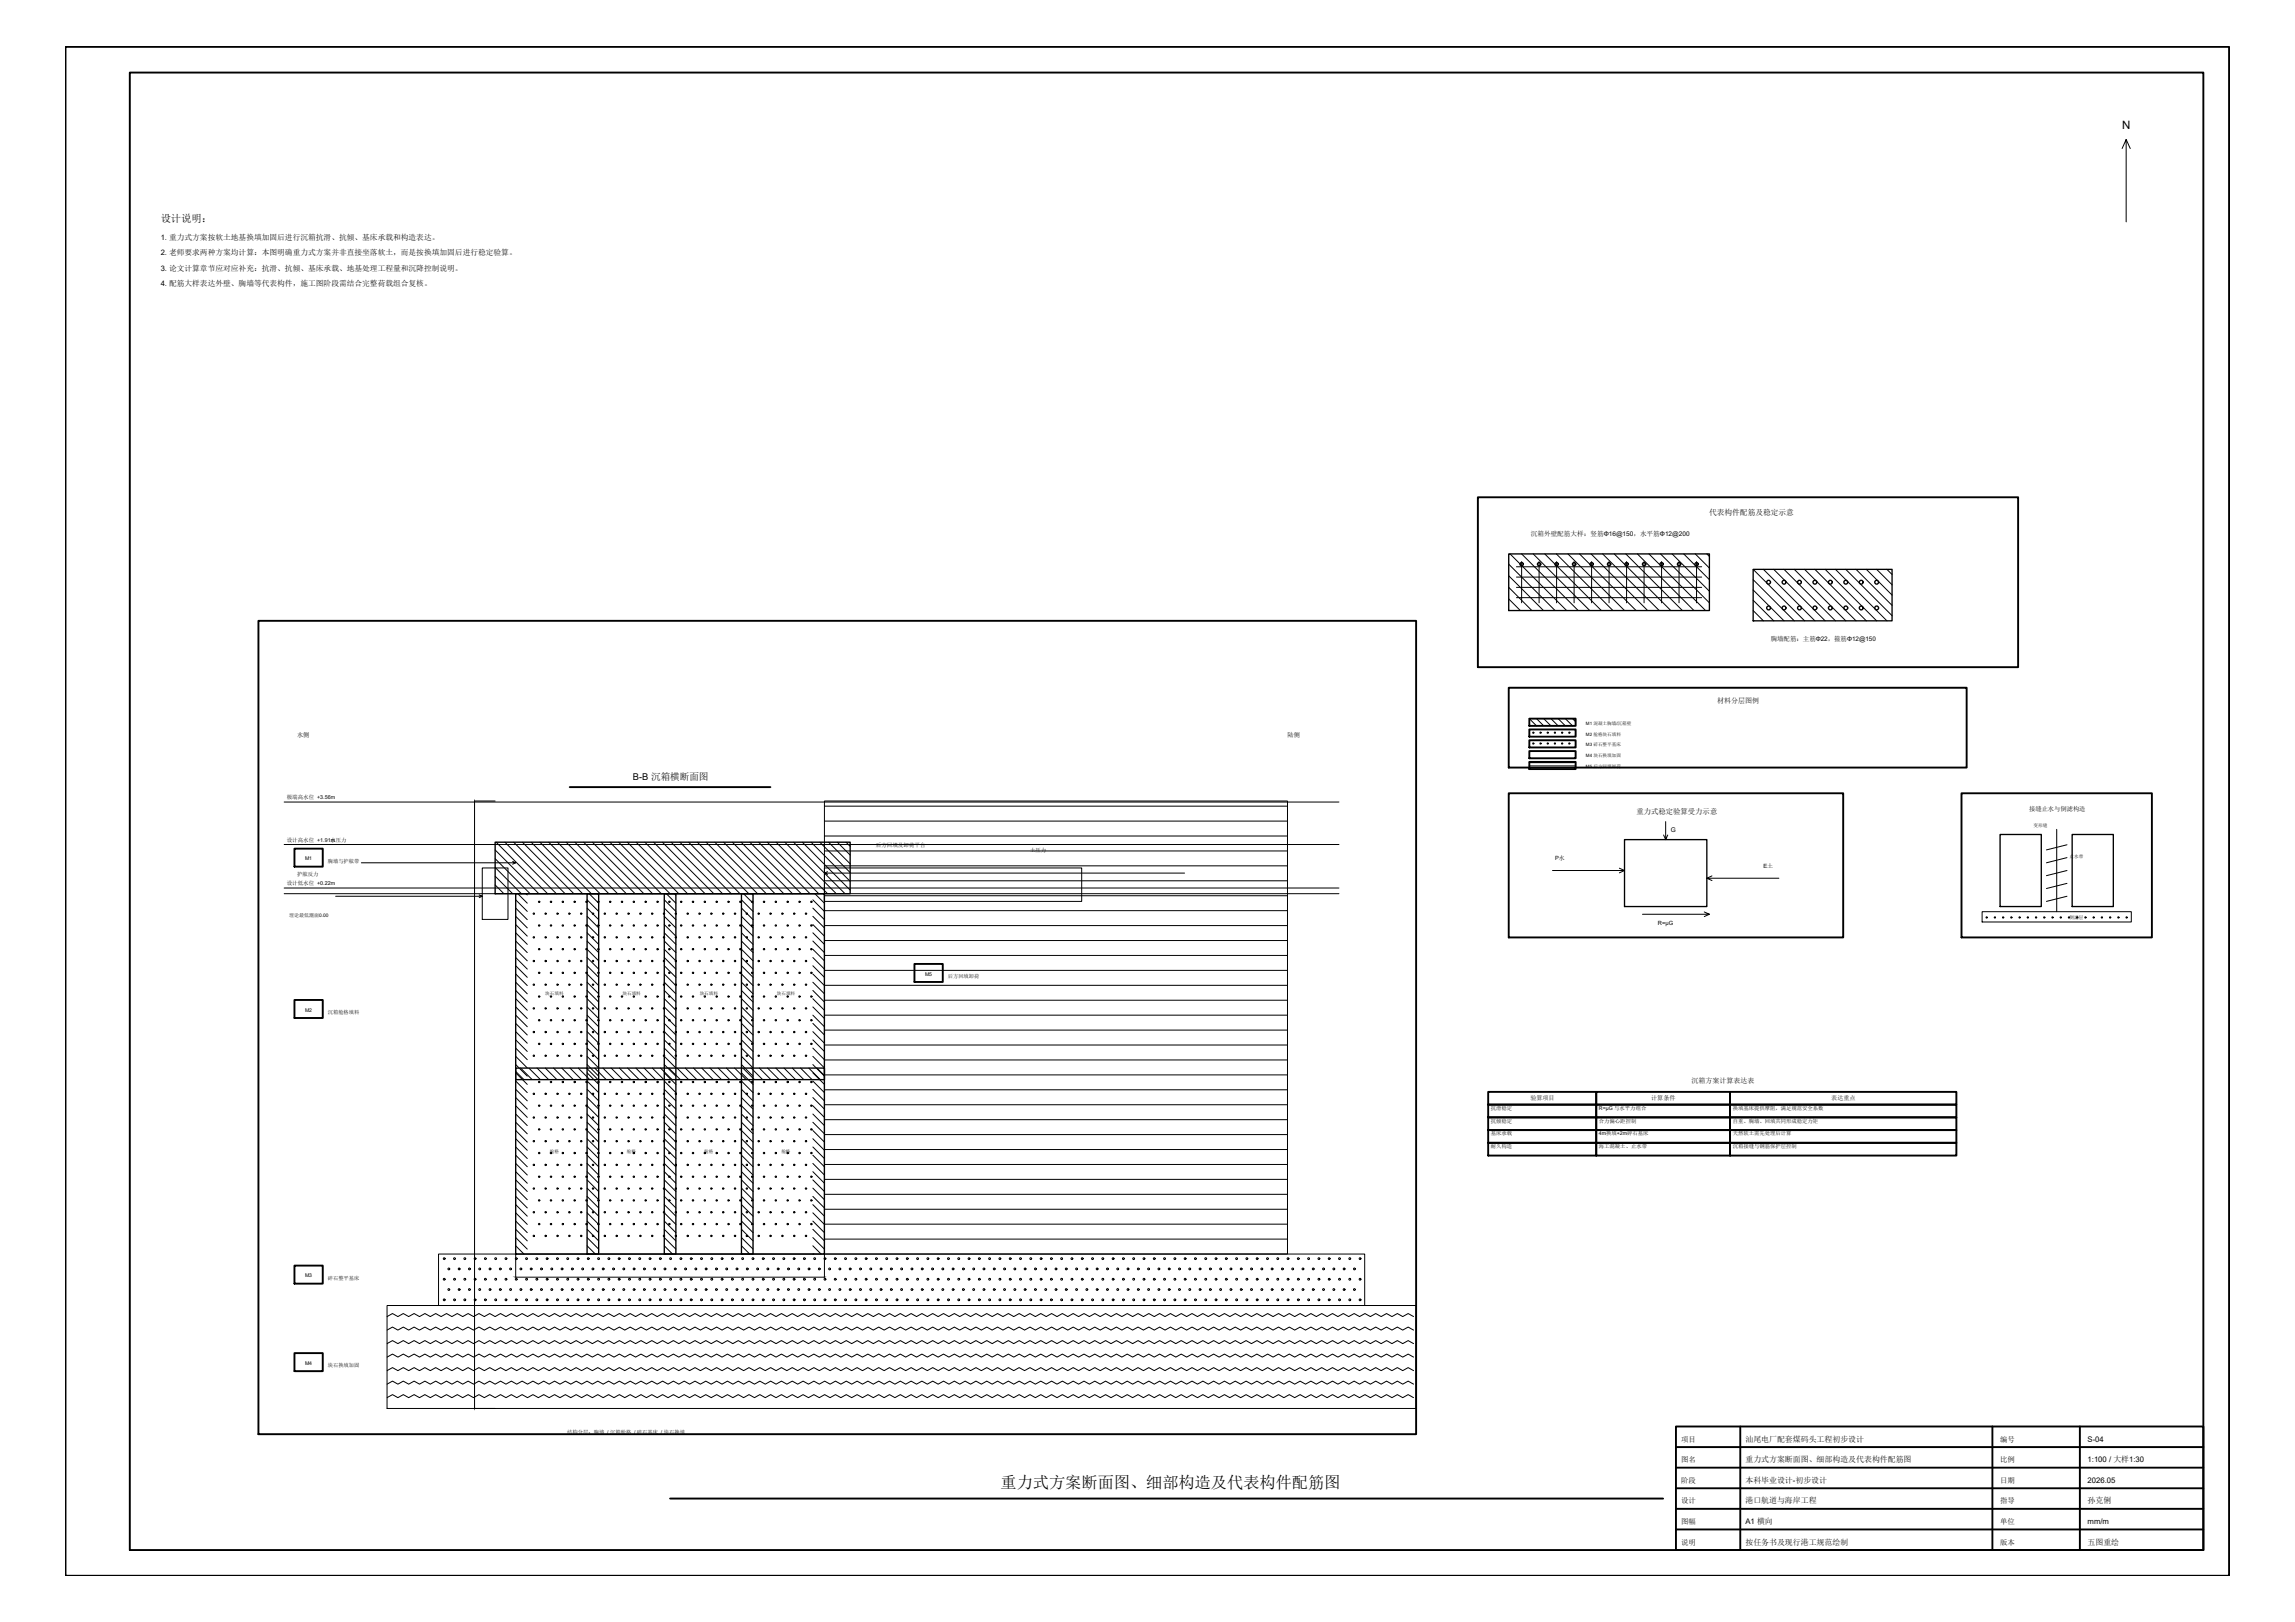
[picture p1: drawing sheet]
<svg xmlns="http://www.w3.org/2000/svg" width="841mm" height="594mm" viewBox="0 0 841 594" stroke-linecap="round" stroke-linejoin="round" font-family="sans-serif">
<defs><g id="words">
<text font-size="5.9" x="366.7" y="545.1">重力式方案断面图、细部构造及代表构件配筋图</text>
<text font-size="4.2" x="777.6" y="47.3">N</text>
<text font-size="3.8" x="58.9" y="81.3">设计说明：</text>
<text font-size="3.4" x="232" y="285.8">B-B 沉箱横断面图</text>
<g font-size="2.9">
<text x="639.6" y="528">汕尾电厂配套煤码头工程初步设计</text>
<text x="639.6" y="535.6">重力式方案断面图、细部构造及代表构件配筋图</text>
<text x="639.6" y="543.1">本科毕业设计-初步设计</text>
<text x="639.6" y="550.7">港口航道与海岸工程</text>
<text x="765" y="550.7">孙克俐</text>
<text x="639.6" y="565.7">按任务书及现行港工规范绘制</text>
<text x="765" y="565.7">五图重绘</text>
</g>
<g font-size="2.8">
<text x="58.9" y="87.9">1. 重力式方案按软土地基换填加固后进行沉箱抗滑、抗倾、基床承载和构造表达。</text>
<text x="58.9" y="93.5">2. 老师要求两种方案均计算：本图明确重力式方案并非直接坐落软土，而是按换填加固后进行稳定验算。</text>
<text x="58.9" y="99.2">3. 论文计算章节应对应补充：抗滑、抗倾、基床承载、地基处理工程量和沉降控制说明。</text>
<text x="58.9" y="104.8">4. 配筋大样表达外壁、胸墙等代表构件，施工图阶段需结合完整荷载组合复核。</text>
<text x="626.3" y="188.7">代表构件配筋及稳定示意</text>
<text x="765" y="528">S-04</text>
<text x="765" y="535.6">1:100 / 大样1:30</text>
<text x="765" y="543.1">2026.05</text>
<text x="639.6" y="558.2">A1 横向</text>
<text x="765" y="558.2">mm/m</text>
</g>
<g font-size="2.7">
<text x="599.7" y="298.1">重力式稳定验算受力示意</text>
<text x="616.1" y="528">项目</text>
<text x="733" y="528">编号</text>
<text x="616.1" y="535.6">图名</text>
<text x="733" y="535.6">比例</text>
<text x="616.1" y="543.1">阶段</text>
<text x="733" y="543.1">日期</text>
<text x="616.1" y="550.7">设计</text>
<text x="733" y="550.7">指导</text>
<text x="616.1" y="558.2">图幅</text>
<text x="733" y="558.2">单位</text>
<text x="616.1" y="565.7">说明</text>
<text x="733" y="565.7">版本</text>
</g>
<g font-size="2.6">
<text x="629.3" y="257.6">材料分层图例</text>
<text x="619.9" y="396.8">沉箱方案计算表达表</text>
</g>
<g font-size="2.4">
<text x="561" y="196.3">沉箱外壁配筋大样：竖筋Φ16@150，水平筋Φ12@200</text>
<text x="648.9" y="234.9">胸墙配筋：主筋Φ22，箍筋Φ12@150</text>
<text x="612.3" y="304.7">G</text>
</g>
<g font-size="2.3">
<text x="108.9" y="269.8">水侧</text>
<text x="471.8" y="269.8">陆侧</text>
<text x="743.6" y="297.2">接缝止水与倒滤构造</text>
</g>
<g font-size="2.2">
<text x="560.8" y="402.7">验算项目</text>
<text x="605.1" y="402.7">计算条件</text>
<text x="671.1" y="402.7">表达重点</text>
</g>
<g font-size="2.1">
<text x="569.9" y="315.1">P水</text>
<text x="646.2" y="317.9">E土</text>
<text x="607.6" y="338.6">R=μG</text>
</g>
<g font-size="2">
<text x="105.1" y="292.8">极端高水位 +3.56m</text>
<text x="105.1" y="308.4">设计高水位 +1.91m</text>
<text x="121.1" y="308.5">水压力</text>
<text x="321" y="310.3">后方回填及卸荷平台</text>
<text x="377.5" y="312.2">土压力</text>
<text x="108.9" y="320.7">护舷反力</text>
<text x="105.1" y="324.3">设计低水位 +0.22m</text>
<text x="546.4" y="406.5">抗滑稳定</text>
<text x="635" y="406.5">换填基床提供摩阻，满足规范安全系数</text>
<text x="546.4" y="411.2">抗倾稳定</text>
<text x="586" y="411.2">合力偏心距控制</text>
<text x="635" y="411.2">自重、胸墙、回填共同形成稳定力矩</text>
<text x="546.4" y="415.9">基床承载</text>
<text x="635" y="415.9">天然软土需先处理后计算</text>
<text x="546.4" y="420.5">耐久构造</text>
<text x="586" y="420.5">海工混凝土、止水带</text>
<text x="635" y="420.5">沉箱接缝与钢筋保护层控制</text>
<text x="207.8" y="525.3">结构分层：胸墙 / 沉箱舱格 / 碎石基床 / 块石换填</text>
</g>
<g font-size="1.9">
<text x="111.8" y="315.1">M1</text>
<text x="120.2" y="316">胸墙与护舷带</text>
<text x="339" y="357.3">M5</text>
<text x="347.4" y="358.2">后方回填卸荷</text>
<text x="111.8" y="370.5">M2</text>
<text x="120.2" y="371.4">沉箱舱格填料</text>
<text x="586" y="406.5">R=μG 与水平力组合</text>
<text x="586" y="415.9">4m换填+2m碎石基床</text>
<text x="111.8" y="467.8">M3</text>
<text x="120.2" y="468.7">碎石整平基床</text>
<text x="111.8" y="499.8">M4</text>
<text x="120.2" y="500.8">块石换填加固</text>
</g>
<text font-size="1.8" x="106" y="335.8">理论最低潮面0.00</text>
<g font-size="1.7">
<text x="745.2" y="302.8">变形缝</text>
<text x="758.4" y="314.1">止水带</text>
<text x="758.4" y="336.7">倒滤层</text>
<text x="199.8" y="364.3">块石填料</text>
<text x="228.1" y="364.3">块石填料</text>
<text x="256.4" y="364.3">块石填料</text>
<text x="284.7" y="364.3">块石填料</text>
<text x="201.5" y="422.4">舱格</text>
<text x="229.8" y="422.4">舱格</text>
<text x="258" y="422.4">舱格</text>
<text x="286.3" y="422.4">舱格</text>
</g>
<g font-size="1.6">
<text x="581.2" y="265.5">M1 混凝土胸墙/沉箱壁</text>
<text x="581.2" y="269.4">M2 舱格块石填料</text>
<text x="581.2" y="273.4">M3 碎石整平基床</text>
<text x="581.2" y="277.4">M4 块石换填加固</text>
<text x="581.2" y="281.3">M5 后方回填卸荷</text>
</g>
</g></defs>
<!-- layer: 0_FRAME -->
<g fill="none" stroke="#000" stroke-width=".7">
<path d="M24 17.2h792.9v559.9h-792.9zM47.6 26.6h759.8v541.1h-759.8zM541.6 182.1h198v62.3h-198zM94.7 227.4h424.3v297.9h-424.3zM552.9 251.9h167.8v29.2h-167.8zM560.4 263.2h17v2.7h-17zM560.4 267.2h17v2.6h-17zM560.4 271.1h17v2.7h-17zM560.4 275.1h17v2.6h-17zM560.4 279.1h17v2.6h-17zM208.8 288.3h73.5M552.9 290.5h122.6v52.8h-122.6z"/>
<path d="M718.8 290.5h69.8v52.8h-69.8zM107.9 310.8h10.4v6.6h-10.4zM335.1 353.1h10.4v6.6h-10.4zM107.9 366.3h10.4v6.6h-10.4zM545.4 399.9h39.5v4.7h-39.5zM584.9 399.9h49.1v4.7h-49.1zM634 399.9h82.9v4.7h-82.9zM545.4 404.6h39.5v4.7h-39.5zM545.4 409.3h39.5v4.6h-39.5zM545.4 413.9h39.5v4.7h-39.5zM545.4 418.6h39.5v4.6h-39.5zM584.9 404.6h49.1v4.7h-49.1z"/>
<path d="M584.9 409.3h49.1v4.6h-49.1zM584.9 413.9h49.1v4.7h-49.1zM584.9 418.6h49.1v4.6h-49.1zM634 404.6h82.9v4.7h-82.9zM634 409.3h82.9v4.6h-82.9zM634 413.9h82.9v4.7h-82.9zM634 418.6h82.9v4.6h-82.9zM107.9 463.5h10.4v6.6h-10.4zM107.9 495.6h10.4v6.6h-10.4zM614.2 522.5h193.2v45.2h-193.2zM614.2 537.6h193.2M614.2 530h193.2"/>
<path d="M637.7 522.5v45.2M730.1 522.5v45.2M762.2 522.5v45.2M245.6 548.9h363.9M614.2 552.6h193.2M614.2 545.1h193.2M614.2 560.2h193.2"/>
</g>
<!-- layer: 5_DIM -->
<g fill="none" stroke="#000" stroke-width=".37">
<path d="M777.7 54.4l1.5-3.3v30.2M779.2 51.1l1.4 3.3M173.9 293.4h7.5M173.9 293.4v222.5h7.5M187.9 315.5l1.1 .5h-56.6M189 316l-1.1 .5M303.3 319.3l-1.2 .5M434.1 319.8h-132l1.2 .5M593.4 318l1.9 .8h-26.4M595.3 318.8l-1.9 .9M609.6 305.8l.8 1.7M610.4 300.9v6.6l.8-1.7"/>
<path d="M104.1 327.3h386.6M175.6 327.8l1.1 .5h-53.7M176.7 328.3l-1.1 .5M624.5 334l1.9 .9h-24.5M626.4 334.9l-1.9 .8M627.4 320.8l-1.9 .9M651.9 321.7h-26.4l1.9 .8M189 459.3v8.5h113.1M302.1 459.3v8.5"/>
</g>
<!-- layer: 4_HATCH -->
<g fill="none" stroke="#000" stroke-width=".37">
<path d="M552.9 219.4l4.2 4.2M552.9 215.1l8.5 8.5M552.9 210.9l12.7 12.7M552.9 206.6l17 17M553.4 202.9l20.7 20.7M557.6 202.9l20.7 20.7M561.8 202.9l20.8 20.7M566.1 202.9l20.7 20.7M570.3 202.9l20.8 20.7M574.6 202.9l20.7 20.7M578.8 202.9l20.8 20.7M583.1 202.9l20.7 20.7"/>
<path d="M587.3 202.9l20.7 20.7M591.5 202.9l20.8 20.7M595.8 202.9l20.7 20.7M600 202.9l20.8 20.7M604.3 202.9l20.7 20.7M608.5 202.9l17.9 17.9M612.8 202.9l13.6 13.6M617 202.9l9.4 9.4M621.2 202.9l5.2 5.2M625.5 202.9l.9 .9M642.5 219.9l7.5 7.5M642.5 216.1l11.3 11.3"/>
<path d="M642.5 212.3l15 15.1M642.5 208.5l18.8 18.9M646.2 208.5l18.9 18.9M650 208.5l18.9 18.9M653.8 208.5l18.8 18.9M657.5 208.5l18.9 18.9M661.3 208.5l18.9 18.9M665.1 208.5l18.8 18.9M668.9 208.5l18.8 18.9M672.6 208.5l18.9 18.9M676.4 208.5l17 17M680.2 208.5l13.2 13.2"/>
<path d="M683.9 208.5l9.5 9.5M687.7 208.5l5.7 5.7M691.5 208.5l1.9 1.9M552.9 223.6h.1M642.5 227.4h.1M642.5 223.6l3.7 3.8M560.4 265.9h.1M560.4 263.2l2.7 2.7M560.4 279.3h17M563.1 263.2l2.6 2.7M565.7 263.2l2.7 2.7M568.4 263.2l2.6 2.7"/>
<path d="M571 263.2l2.6 2.7M573.6 263.2l2.7 2.7M576.3 263.2l1.1 1.1M302.1 293.4h169.7v165.9h-169.7zM302.1 295.3h169.7M560.4 280.5h17M181.4 317.7l9.7 9.6M181.4 314.5l12.9 12.8M181.4 311.3l16.1 16M181.8 308.5l18.9 18.8M185 308.5l18.9 18.8M188.2 308.5l18.9 18.8"/>
<path d="M191.4 308.5l18.9 18.8M194.6 308.5l18.9 18.8M197.9 308.5l18.8 18.8M201.1 308.5l18.8 18.8M204.3 308.5l18.8 18.8M207.5 308.5l18.8 18.8M210.7 308.5l18.8 18.8M213.9 308.5l18.8 18.8M217.1 308.5l18.8 18.8M220.3 308.5l18.8 18.8M223.5 308.5l18.8 18.8M226.7 308.5l18.9 18.8"/>
<path d="M229.9 308.5l18.9 18.8M233.1 308.5l18.9 18.8M236.3 308.5l18.9 18.8M239.5 308.5l18.9 18.8M242.7 308.5l18.9 18.8M245.9 308.5l18.9 18.8M249.1 308.5l18.9 18.8M252.3 308.5l18.9 18.8M255.5 308.5l18.9 18.8M258.7 308.5l18.9 18.8M262 308.5l18.8 18.8M265.2 308.5l18.8 18.8"/>
<path d="M268.4 308.5l18.8 18.8M271.6 308.5l18.8 18.8M274.8 308.5l18.8 18.8M278 308.5l18.8 18.8M281.2 308.5l18.8 18.8M284.4 308.5l18.9 18.8M287.6 308.5l18.9 18.8M290.8 308.5l18.9 18.8M294 308.5l17.5 17.5M297.2 308.5l14.3 14.3M300.4 308.5l11.1 11.1M302.1 317.1h169.7"/>
<path d="M302.1 311.7h169.7M302.1 306.2h169.7M302.1 300.7h169.7M303.6 308.5l7.9 7.9M306.8 308.5l4.7 4.7M310 308.5l1.5 1.5M181.4 327.3h.1M181.4 324.1l3.3 3.2M181.4 320.9l6.5 6.4M189 338.6l4.2 4.3M189 335.6l4.2 4.3M189 332.6l4.2 4.2"/>
<path d="M189 329.6l4.2 4.2M189.7 327.3l3.5 3.5M192.8 327.3l.4 .5M215.1 338.6l4.3 4.3M215.1 335.6l4.3 4.3M215.1 332.6l4.3 4.2M215.1 329.6l4.3 4.2M215.9 327.3l3.5 3.5M218.9 327.3l.5 .5M243.4 338.6l4.3 4.3M243.4 335.6l4.3 4.3M243.4 332.6l4.3 4.2"/>
<path d="M243.4 329.6l4.3 4.2M244.2 327.3l3.5 3.5M247.2 327.3l.5 .5M271.7 338.6l4.3 4.3M271.7 335.6l4.3 4.3M271.7 332.6l4.3 4.2M271.7 329.6l4.3 4.2M272.5 327.3l3.5 3.5M275.5 327.3l.5 .5M297.9 338.6l4.2 4.3M297.9 335.6l4.2 4.3M297.9 332.6l4.2 4.2"/>
<path d="M297.9 329.6l4.2 4.2M298.6 327.3l3.5 3.5M301.6 327.3l.5 .5M302.1 339h169.7M302.1 333.5h169.7M302.1 328.1h169.7M302.1 322.6h169.7M726.4 333.9h54.6v3.8h-54.6zM189 359.8l4.2 4.2M189 356.7l4.2 4.3M189 353.7l4.2 4.3M189 350.7l4.2 4.2"/>
<path d="M189 347.7l4.2 4.2M189 344.7l4.2 4.2M189 341.7l4.2 4.2M215.1 359.8l4.3 4.2M215.1 356.7l4.3 4.3M215.1 353.7l4.3 4.3M215.1 350.7l4.3 4.2M215.1 347.7l4.3 4.2M215.1 344.7l4.3 4.2M215.1 341.7l4.3 4.2M243.4 359.8l4.3 4.2M243.4 356.7l4.3 4.3"/>
<path d="M243.4 353.7l4.3 4.3M243.4 350.7l4.3 4.2M243.4 347.7l4.3 4.2M243.4 344.7l4.3 4.2M243.4 341.7l4.3 4.2M271.7 359.8l4.3 4.2M271.7 356.7l4.3 4.3M271.7 353.7l4.3 4.3M271.7 350.7l4.3 4.2M271.7 347.7l4.3 4.2M271.7 344.7l4.3 4.2M271.7 341.7l4.3 4.2"/>
<path d="M297.9 359.8l4.2 4.2M297.9 356.7l4.2 4.3M297.9 353.7l4.2 4.3M297.9 350.7l4.2 4.2M297.9 347.7l4.2 4.2M297.9 344.7l4.2 4.2M297.9 341.7l4.2 4.2M302.1 355.4h169.7M302.1 349.9h169.7M302.1 344.5h169.7M189 377.8l4.2 4.3M189 374.8l4.2 4.3"/>
<path d="M189 371.8l4.2 4.3M189 368.8l4.2 4.2M189 365.8l4.2 4.2M189 362.8l4.2 4.2M215.1 377.8l4.3 4.3M215.1 374.8l4.3 4.3M215.1 371.8l4.3 4.3M215.1 368.8l4.3 4.2M215.1 365.8l4.3 4.2M215.1 362.8l4.3 4.2M243.4 377.8l4.3 4.3M243.4 374.8l4.3 4.3"/>
<path d="M243.4 371.8l4.3 4.3M243.4 368.8l4.3 4.2M243.4 365.8l4.3 4.2M243.4 362.8l4.3 4.2M271.7 377.8l4.3 4.3M271.7 374.8l4.3 4.3M271.7 371.8l4.3 4.3M271.7 368.8l4.3 4.2M271.7 365.8l4.3 4.2M271.7 362.8l4.3 4.2M297.9 377.8l4.2 4.3M297.9 374.8l4.2 4.3"/>
<path d="M297.9 371.8l4.2 4.3M297.9 368.8l4.2 4.2M297.9 365.8l4.2 4.2M297.9 362.8l4.2 4.2M302.1 377.3h169.7M302.1 371.8h169.7M302.1 366.3h169.7M302.1 360.9h169.7M189 395.4h.1M189 399l4.2 4.2M189 395.9l4.2 4.3M189 392.9l4.2 4.3"/>
<path d="M189 389.9l4.2 4.3M189 386.9l4.2 4.2M189 383.9l4.2 4.2M189 380.9l4.2 4.2M189 392.4l3 3M190.8 391.2l4.2 4.2M193.8 391.2l4.2 4.2M196.8 391.2l4.3 4.2M199.8 391.2l4.3 4.2M202.8 391.2l4.3 4.2M205.9 391.2l4.2 4.2M208.9 391.2l4.2 4.2"/>
<path d="M211.9 391.2l4.2 4.2M214.9 391.2l4.3 4.2M215.1 399l4.3 4.2M215.1 395.9l4.3 4.3M215.1 392.9l4.3 4.3M215.1 389.9l4.3 4.3M215.1 386.9l4.3 4.2M215.1 383.9l4.3 4.2M215.1 380.9l4.3 4.2M217.9 391.2l4.3 4.2M220.9 391.2l4.3 4.2M224 391.2l4.2 4.2"/>
<path d="M227 391.2l4.2 4.2M230 391.2l4.2 4.2M233 391.2l4.3 4.2M236 391.2l4.3 4.2M239.1 391.2l4.2 4.2M242.1 391.2l4.2 4.2M243.4 399l4.3 4.2M243.4 395.9l4.3 4.3M243.4 392.9l4.3 4.3M243.4 389.9l4.3 4.3M243.4 386.9l4.3 4.2M243.4 383.9l4.3 4.2"/>
<path d="M243.4 380.9l4.3 4.2M245.1 391.2l4.2 4.2M248.1 391.2l4.2 4.2M251.1 391.2l4.3 4.2M254.1 391.2l4.3 4.2M257.2 391.2l4.2 4.2M260.2 391.2l4.2 4.2M263.2 391.2l4.2 4.2M266.2 391.2l4.2 4.2M269.2 391.2l4.3 4.2M271.7 399l4.3 4.2M271.7 395.9l4.3 4.3"/>
<path d="M271.7 392.9l4.3 4.3M271.7 389.9l4.3 4.3M271.7 386.9l4.3 4.2M271.7 383.9l4.3 4.2M271.7 380.9l4.3 4.2M272.2 391.2l4.3 4.2M275.2 391.2l4.3 4.2M278.3 391.2l4.2 4.2M281.3 391.2l4.2 4.2M284.3 391.2l4.2 4.2M287.3 391.2l4.3 4.2M290.3 391.2l4.3 4.2"/>
<path d="M293.4 391.2l4.2 4.2M296.4 391.2l4.2 4.2M297.9 399l4.2 4.2M297.9 395.9l4.2 4.3M297.9 392.9l4.2 4.3M297.9 389.9l4.2 4.3M297.9 383.9l4.2 4.2M297.9 380.9l4.2 4.2M297.9 386.9l4.2 4.2M299.4 391.2l2.7 2.7M302.1 399.2h169.7M302.1 393.7h169.7"/>
<path d="M302.1 388.2h169.7M302.1 382.7h169.7M189 402l4.2 4.2M189 417.1l4.2 4.2M189 414.1l4.2 4.2M189 411l4.2 4.3M189 408l4.2 4.3M189 405l4.2 4.3M215.1 417.1l4.3 4.2M215.1 414.1l4.3 4.2M215.1 411l4.3 4.3M215.1 408l4.3 4.3"/>
<path d="M215.1 405l4.3 4.3M215.1 402l4.3 4.2M243.4 417.1l4.3 4.2M243.4 414.1l4.3 4.2M243.4 411l4.3 4.3M243.4 408l4.3 4.3M243.4 405l4.3 4.3M243.4 402l4.3 4.2M271.7 417.1l4.3 4.2M271.7 414.1l4.3 4.2M271.7 411l4.3 4.3M271.7 408l4.3 4.3"/>
<path d="M271.7 405l4.3 4.3M271.7 402l4.3 4.2M297.9 417.1l4.2 4.2M297.9 414.1l4.2 4.2M297.9 411l4.2 4.3M297.9 408l4.2 4.3M297.9 402l4.2 4.2M297.9 405l4.2 4.3M302.1 415.6h169.7M302.1 410.1h169.7M302.1 404.6h169.7M189 438.2l4.2 4.2"/>
<path d="M189 435.2l4.2 4.2M189 432.2l4.2 4.2M189 429.1l4.2 4.3M189 426.1l4.2 4.3M189 423.1l4.2 4.2M189 420.1l4.2 4.2M215.1 438.2l4.3 4.2M215.1 435.2l4.3 4.2M215.1 432.2l4.3 4.2M215.1 429.1l4.3 4.3M215.1 426.1l4.3 4.3M215.1 423.1l4.3 4.2"/>
<path d="M215.1 420.1l4.3 4.2M243.4 438.2l4.3 4.2M243.4 435.2l4.3 4.2M243.4 432.2l4.3 4.2M243.4 429.1l4.3 4.3M243.4 426.1l4.3 4.3M243.4 423.1l4.3 4.2M243.4 420.1l4.3 4.2M271.7 438.2l4.3 4.2M271.7 435.2l4.3 4.2M271.7 432.2l4.3 4.2M271.7 429.1l4.3 4.3"/>
<path d="M271.7 426.1l4.3 4.3M271.7 423.1l4.3 4.2M271.7 420.1l4.3 4.2M297.9 438.2l4.2 4.2M297.9 435.2l4.2 4.2M297.9 432.2l4.2 4.2M297.9 429.1l4.2 4.3M297.9 426.1l4.2 4.3M297.9 423.1l4.2 4.2M297.9 420.1l4.2 4.2M302.1 437.4h169.7M302.1 432h169.7"/>
<path d="M302.1 426.5h169.7M302.1 421h169.7M160.7 459.3h339.4v18.9h-339.4zM189 459.3h.1M189 456.3l3 3M189 453.3l4.2 4.2M189 450.3l4.2 4.2M189 447.2l4.2 4.3M189 444.2l4.2 4.3M189 441.2l4.2 4.2M215.1 459.3h.1M215.1 456.3l3.1 3"/>
<path d="M215.1 453.3l4.3 4.2M215.1 450.3l4.3 4.2M215.1 447.2l4.3 4.3M215.1 444.2l4.3 4.3M215.1 441.2l4.3 4.2M243.4 459.3h.1M243.4 456.3l3.1 3M243.4 453.3l4.3 4.2M243.4 450.3l4.3 4.2M243.4 447.2l4.3 4.3M243.4 444.2l4.3 4.3M243.4 441.2l4.3 4.2"/>
<path d="M271.7 459.3h.1M271.7 456.3l3 3M271.7 453.3l4.3 4.2M271.7 450.3l4.3 4.2M271.7 447.2l4.3 4.3M271.7 444.2l4.3 4.3M271.7 441.2l4.3 4.2M297.9 459.3h.1M297.9 456.3l3 3M297.9 450.3l4.2 4.2M297.9 447.2l4.2 4.3M297.9 441.2l4.2 4.2"/>
<path d="M297.9 453.3l4.2 4.2M297.9 444.2l4.2 4.3M302.1 453.8h169.7M302.1 448.4h169.7M302.1 442.9h169.7M141.8 478.2h377.2v37.7h-377.2zM141.8 497.1l2-1.2 2 1.2 2-1.2 2 1.2 2-1.2 1.9 1.2 2-1.2 2 1.2 2-1.2 1.9 1.2 2-1.2 2 1.2 2-1.2 2 1.2 1.9-1.2 2 1.2 2-1.2 2 1.2 2-1.2 1.9 1.2 2-1.2 2 1.2 2-1.2 2 1.2 1.9-1.2 2 1.2 2-1.2 2 1.2 2-1.2 1.9 1.2 2-1.2 2 1.2 2-1.2 2 1.2 1.9-1.2 2 1.2 2-1.2 2 1.2 2-1.2 1.9 1.2 2-1.2 2 1.2 2-1.2 2 1.2 1.9-1.2 2 1.2 2-1.2 2 1.2 2-1.2 1.9 1.2 2-1.2 2 1.2 2-1.2 2 1.2 1.9-1.2 2 1.2 2-1.2 2 1.2 2-1.2 1.9 1.2 2-1.2 2 1.2 2-1.2 2 1.2 1.9-1.2 2 1.2 2-1.2 2 1.2 2-1.2 1.9 1.2 2-1.2 2 1.2 2-1.2 1.9 1.2 2-1.2 2 1.2 2-1.2 2 1.2 2-1.2 1.9 1.2 2-1.2 2 1.2 2-1.2 2 1.2 1.9-1.2 2 1.2 2-1.2 2 1.2 1.9-1.2 2 1.2 2-1.2 2 1.2 2-1.2 2 1.2 1.9-1.2 2 1.2 2-1.2 2 1.2 1.9-1.2 2 1.2 2-1.2 2 1.2 2-1.2 1.9 1.2 2-1.2 2 1.2 2-1.2 2 1.2 1.9-1.2 2 1.2 2-1.2 2 1.2 2-1.2 1.9 1.2 2-1.2 2 1.2 2-1.2 2 1.2 1.9-1.2 2 1.2 2-1.2 2 1.2 2-1.2 1.9 1.2 2-1.2 2 1.2 2-1.2 2 1.2 1.9-1.2 2 1.2 2-1.2 2 1.2 2-1.2 1.9 1.2 2-1.2 2 1.2 2-1.2 2 1.2 1.9-1.2 2 1.2 2-1.2 2 1.2 2-1.2 1.9 1.2 2-1.2 2 1.2 2-1.2 2 1.2 1.9-1.2 2 1.2 2-1.2 2 1.2 2-1.2 1.9 1.2 2-1.2 2 1.2 2-1.2 2 1.2 1.9-1.2 2 1.2 2-1.2 2 1.2 2-1.2 1.9 1.2 2-1.2 2 1.2 2-1.2 2 1.2 1.9-1.2 2 1.2 2-1.2 2 1.2 2-1.2 1.9 1.2 2-1.2 2 1.2 2-1.2 1.9 1.2 2-1.2 2 1.2 2-1.2 2 1.2 2-1.2 1.9 1.2 2-1.2 2 1.2 2-1.2 2 1.2 1.9-1.2 2 1.2M141.8 492.1l2-1.1 2 1.1 2-1.1 2 1.1 2-1.1 1.9 1.1 2-1.1 2 1.1 2-1.1 1.9 1.1 2-1.1 2 1.1 2-1.1 2 1.1 1.9-1.1 2 1.1 2-1.1 2 1.1 2-1.1 1.9 1.1 2-1.1 2 1.1 2-1.1 2 1.1 1.9-1.1 2 1.1 2-1.1 2 1.1 2-1.1 1.9 1.1 2-1.1 2 1.1 2-1.1 2 1.1 1.9-1.1 2 1.1 2-1.1 2 1.1 2-1.1 1.9 1.1 2-1.1 2 1.1 2-1.1 2 1.1 1.9-1.1 2 1.1 2-1.1 2 1.1 2-1.1 1.9 1.1 2-1.1 2 1.1 2-1.1 2 1.1 1.9-1.1 2 1.1 2-1.1 2 1.1 2-1.1 1.9 1.1 2-1.1 2 1.1 2-1.1 2 1.1 1.9-1.1 2 1.1 2-1.1 2 1.1 2-1.1 1.9 1.1 2-1.1 2 1.1 2-1.1 1.9 1.1 2-1.1 2 1.1 2-1.1 2 1.1 2-1.1 1.9 1.1 2-1.1 2 1.1 2-1.1 2 1.1 1.9-1.1 2 1.1 2-1.1 2 1.1 1.9-1.1 2 1.1 2-1.1 2 1.1 2-1.1 2 1.1 1.9-1.1 2 1.1 2-1.1 2 1.1 1.9-1.1 2 1.1 2-1.1 2 1.1 2-1.1 1.9 1.1 2-1.1 2 1.1 2-1.1 2 1.1 1.9-1.1 2 1.1 2-1.1 2 1.1 2-1.1 1.9 1.1 2-1.1 2 1.1 2-1.1 2 1.1 1.9-1.1 2 1.1 2-1.1 2 1.1 2-1.1 1.9 1.1 2-1.1 2 1.1 2-1.1 2 1.1 1.9-1.1 2 1.1 2-1.1 2 1.1 2-1.1 1.9 1.1 2-1.1 2 1.1 2-1.1 2 1.1 1.9-1.1 2 1.1 2-1.1 2 1.1 2-1.1 1.9 1.1 2-1.1 2 1.1 2-1.1 2 1.1 1.9-1.1 2 1.1 2-1.1 2 1.1 2-1.1 1.9 1.1 2-1.1 2 1.1 2-1.1 2 1.1 1.9-1.1 2 1.1 2-1.1 2 1.1 2-1.1 1.9 1.1 2-1.1 2 1.1 2-1.1 2 1.1 1.9-1.1 2 1.1 2-1.1 2 1.1 2-1.1 1.9 1.1 2-1.1 2 1.1 2-1.1 1.9 1.1 2-1.1 2 1.1 2-1.1 2 1.1 2-1.1 1.9 1.1 2-1.1 2 1.1 2-1.1 2 1.1 1.9-1.1 2 1.1M141.8 487.2l2-1.1 2 1.1 2-1.1 2 1.1 2-1.1 1.9 1.1 2-1.1 2 1.1 2-1.1 1.9 1.1 2-1.1 2 1.1 2-1.1 2 1.1 1.9-1.1 2 1.1 2-1.1 2 1.1 2-1.1 1.9 1.1 2-1.1 2 1.1 2-1.1 2 1.1 1.9-1.1 2 1.1 2-1.1 2 1.1 2-1.1 1.9 1.1 2-1.1 2 1.1 2-1.1 2 1.1 1.9-1.1 2 1.1 2-1.1 2 1.1 2-1.1 1.9 1.1 2-1.1 2 1.1 2-1.1 2 1.1 1.9-1.1 2 1.1 2-1.1 2 1.1 2-1.1 1.9 1.1 2-1.1 2 1.1 2-1.1 2 1.1 1.9-1.1 2 1.1 2-1.1 2 1.1 2-1.1 1.9 1.1 2-1.1 2 1.1 2-1.1 2 1.1 1.9-1.1 2 1.1 2-1.1 2 1.1 2-1.1 1.9 1.1 2-1.1 2 1.1 2-1.1 1.9 1.1 2-1.1 2 1.1 2-1.1 2 1.1 2-1.1 1.9 1.1 2-1.1 2 1.1 2-1.1 2 1.1 1.9-1.1 2 1.1 2-1.1 2 1.1 1.9-1.1 2 1.1 2-1.1 2 1.1 2-1.1 2 1.1 1.9-1.1 2 1.1 2-1.1 2 1.1 1.9-1.1 2 1.1 2-1.1 2 1.1 2-1.1 1.9 1.1 2-1.1 2 1.1 2-1.1 2 1.1 1.9-1.1 2 1.1 2-1.1 2 1.1 2-1.1 1.9 1.1 2-1.1 2 1.1 2-1.1 2 1.1 1.9-1.1 2 1.1 2-1.1 2 1.1 2-1.1 1.9 1.1 2-1.1 2 1.1 2-1.1 2 1.1 1.9-1.1 2 1.1 2-1.1 2 1.1 2-1.1 1.9 1.1 2-1.1 2 1.1 2-1.1 2 1.1 1.9-1.1 2 1.1 2-1.1 2 1.1 2-1.1 1.9 1.1 2-1.1 2 1.1 2-1.1 2 1.1 1.9-1.1 2 1.1 2-1.1 2 1.1 2-1.1 1.9 1.1 2-1.1 2 1.1 2-1.1 2 1.1 1.9-1.1 2 1.1 2-1.1 2 1.1 2-1.1 1.9 1.1 2-1.1 2 1.1 2-1.1 2 1.1 1.9-1.1 2 1.1 2-1.1 2 1.1 2-1.1 1.9 1.1 2-1.1 2 1.1 2-1.1 1.9 1.1 2-1.1 2 1.1 2-1.1 2 1.1 2-1.1 1.9 1.1 2-1.1 2 1.1 2-1.1 2 1.1 1.9-1.1 2 1.1M141.8 482.2l2-1.1 2 1.1 2-1.1 2 1.1 2-1.1 1.9 1.1 2-1.1 2 1.1 2-1.1 1.9 1.1 2-1.1 2 1.1 2-1.1 2 1.1 1.9-1.1 2 1.1 2-1.1 2 1.1 2-1.1 1.9 1.1 2-1.1 2 1.1 2-1.1 2 1.1 1.9-1.1 2 1.1 2-1.1 2 1.1 2-1.1 1.9 1.1 2-1.1 2 1.1 2-1.1 2 1.1 1.9-1.1 2 1.1 2-1.1 2 1.1 2-1.1 1.9 1.1 2-1.1 2 1.1 2-1.1 2 1.1 1.9-1.1 2 1.1 2-1.1 2 1.1 2-1.1 1.9 1.1 2-1.1 2 1.1 2-1.1 2 1.1 1.9-1.1 2 1.1 2-1.1 2 1.1 2-1.1 1.9 1.1 2-1.1 2 1.1 2-1.1 2 1.1 1.9-1.1 2 1.1 2-1.1 2 1.1 2-1.1 1.9 1.1 2-1.1 2 1.1 2-1.1 1.9 1.1 2-1.1 2 1.1 2-1.1 2 1.1 2-1.1 1.9 1.1 2-1.1 2 1.1 2-1.1 2 1.1 1.9-1.1 2 1.1 2-1.1 2 1.1 1.9-1.1 2 1.1 2-1.1 2 1.1 2-1.1 2 1.1 1.9-1.1 2 1.1 2-1.1 2 1.1 1.9-1.1 2 1.1 2-1.1 2 1.1 2-1.1 1.9 1.1 2-1.1 2 1.1 2-1.1 2 1.1 1.9-1.1 2 1.1 2-1.1 2 1.1 2-1.1 1.9 1.1 2-1.1 2 1.1 2-1.1 2 1.1 1.9-1.1 2 1.1 2-1.1 2 1.1 2-1.1 1.9 1.1 2-1.1 2 1.1 2-1.1 2 1.1 1.9-1.1 2 1.1 2-1.1 2 1.1 2-1.1 1.9 1.1 2-1.1 2 1.1 2-1.1 2 1.1 1.9-1.1 2 1.1 2-1.1 2 1.1 2-1.1 1.9 1.1 2-1.1 2 1.1 2-1.1 2 1.1 1.9-1.1 2 1.1 2-1.1 2 1.1 2-1.1 1.9 1.1 2-1.1 2 1.1 2-1.1 2 1.1 1.9-1.1 2 1.1 2-1.1 2 1.1 2-1.1 1.9 1.1 2-1.1 2 1.1 2-1.1 2 1.1 1.9-1.1 2 1.1 2-1.1 2 1.1 2-1.1 1.9 1.1 2-1.1 2 1.1 2-1.1 1.9 1.1 2-1.1 2 1.1 2-1.1 2 1.1 2-1.1 1.9 1.1 2-1.1 2 1.1 2-1.1 2 1.1 1.9-1.1 2 1.1M141.8 511.9l2-1.1 2 1.1 2-1.1 2 1.1 2-1.1 1.9 1.1 2-1.1 2 1.1 2-1.1 1.9 1.1 2-1.1 2 1.1 2-1.1 2 1.1 1.9-1.1 2 1.1 2-1.1 2 1.1 2-1.1 1.9 1.1 2-1.1 2 1.1 2-1.1 2 1.1 1.9-1.1 2 1.1 2-1.1 2 1.1 2-1.1 1.9 1.1 2-1.1 2 1.1 2-1.1 2 1.1 1.9-1.1 2 1.1 2-1.1 2 1.1 2-1.1 1.9 1.1 2-1.1 2 1.1 2-1.1 2 1.1 1.9-1.1 2 1.1 2-1.1 2 1.1 2-1.1 1.9 1.1 2-1.1 2 1.1 2-1.1 2 1.1 1.9-1.1 2 1.1 2-1.1 2 1.1 2-1.1 1.9 1.1 2-1.1 2 1.1 2-1.1 2 1.1 1.9-1.1 2 1.1 2-1.1 2 1.1 2-1.1 1.9 1.1 2-1.1 2 1.1 2-1.1 1.9 1.1 2-1.1 2 1.1 2-1.1 2 1.1 2-1.1 1.9 1.1 2-1.1 2 1.1 2-1.1 2 1.1 1.9-1.1 2 1.1 2-1.1 2 1.1 1.9-1.1 2 1.1 2-1.1 2 1.1 2-1.1 2 1.1 1.9-1.1 2 1.1 2-1.1 2 1.1 1.9-1.1 2 1.1 2-1.1 2 1.1 2-1.1 1.9 1.1 2-1.1 2 1.1 2-1.1 2 1.1 1.9-1.1 2 1.1 2-1.1 2 1.1 2-1.1 1.9 1.1 2-1.1 2 1.1 2-1.1 2 1.1 1.9-1.1 2 1.1 2-1.1 2 1.1 2-1.1 1.9 1.1 2-1.1 2 1.1 2-1.1 2 1.1 1.9-1.1 2 1.1 2-1.1 2 1.1 2-1.1 1.9 1.1 2-1.1 2 1.1 2-1.1 2 1.1 1.9-1.1 2 1.1 2-1.1 2 1.1 2-1.1 1.9 1.1 2-1.1 2 1.1 2-1.1 2 1.1 1.9-1.1 2 1.1 2-1.1 2 1.1 2-1.1 1.9 1.1 2-1.1 2 1.1 2-1.1 2 1.1 1.9-1.1 2 1.1 2-1.1 2 1.1 2-1.1 1.9 1.1 2-1.1 2 1.1 2-1.1 2 1.1 1.9-1.1 2 1.1 2-1.1 2 1.1 2-1.1 1.9 1.1 2-1.1 2 1.1 2-1.1 1.9 1.1 2-1.1 2 1.1 2-1.1 2 1.1 2-1.1 1.9 1.1 2-1.1 2 1.1 2-1.1 2 1.1 1.9-1.1 2 1.1M141.8 507l2-1.1 2 1.1 2-1.1 2 1.1 2-1.1 1.9 1.1 2-1.1 2 1.1 2-1.1 1.9 1.1 2-1.1 2 1.1 2-1.1 2 1.1 1.9-1.1 2 1.1 2-1.1 2 1.1 2-1.1 1.9 1.1 2-1.1 2 1.1 2-1.1 2 1.1 1.9-1.1 2 1.1 2-1.1 2 1.1 2-1.1 1.9 1.1 2-1.1 2 1.1 2-1.1 2 1.1 1.9-1.1 2 1.1 2-1.1 2 1.1 2-1.1 1.9 1.1 2-1.1 2 1.1 2-1.1 2 1.1 1.9-1.1 2 1.1 2-1.1 2 1.1 2-1.1 1.9 1.1 2-1.1 2 1.1 2-1.1 2 1.1 1.9-1.1 2 1.1 2-1.1 2 1.1 2-1.1 1.9 1.1 2-1.1 2 1.1 2-1.1 2 1.1 1.9-1.1 2 1.1 2-1.1 2 1.1 2-1.1 1.9 1.1 2-1.1 2 1.1 2-1.1 1.9 1.1 2-1.1 2 1.1 2-1.1 2 1.1 2-1.1 1.9 1.1 2-1.1 2 1.1 2-1.1 2 1.1 1.9-1.1 2 1.1 2-1.1 2 1.1 1.9-1.1 2 1.1 2-1.1 2 1.1 2-1.1 2 1.1 1.9-1.1 2 1.1 2-1.1 2 1.1 1.9-1.1 2 1.1 2-1.1 2 1.1 2-1.1 1.9 1.1 2-1.1 2 1.1 2-1.1 2 1.1 1.9-1.1 2 1.1 2-1.1 2 1.1 2-1.1 1.9 1.1 2-1.1 2 1.1 2-1.1 2 1.1 1.9-1.1 2 1.1 2-1.1 2 1.1 2-1.1 1.9 1.1 2-1.1 2 1.1 2-1.1 2 1.1 1.9-1.1 2 1.1 2-1.1 2 1.1 2-1.1 1.9 1.1 2-1.1 2 1.1 2-1.1 2 1.1 1.9-1.1 2 1.1 2-1.1 2 1.1 2-1.1 1.9 1.1 2-1.1 2 1.1 2-1.1 2 1.1 1.9-1.1 2 1.1 2-1.1 2 1.1 2-1.1 1.9 1.1 2-1.1 2 1.1 2-1.1 2 1.1 1.9-1.1 2 1.1 2-1.1 2 1.1 2-1.1 1.9 1.1 2-1.1 2 1.1 2-1.1 2 1.1 1.9-1.1 2 1.1 2-1.1 2 1.1 2-1.1 1.9 1.1 2-1.1 2 1.1 2-1.1 1.9 1.1 2-1.1 2 1.1 2-1.1 2 1.1 2-1.1 1.9 1.1 2-1.1 2 1.1 2-1.1 2 1.1 1.9-1.1 2 1.1"/>
<path d="M141.8 502l2-1.1 2 1.1 2-1.1 2 1.1 2-1.1 1.9 1.1 2-1.1 2 1.1 2-1.1 1.9 1.1 2-1.1 2 1.1 2-1.1 2 1.1 1.9-1.1 2 1.1 2-1.1 2 1.1 2-1.1 1.9 1.1 2-1.1 2 1.1 2-1.1 2 1.1 1.9-1.1 2 1.1 2-1.1 2 1.1 2-1.1 1.9 1.1 2-1.1 2 1.1 2-1.1 2 1.1 1.9-1.1 2 1.1 2-1.1 2 1.1 2-1.1 1.9 1.1 2-1.1 2 1.1 2-1.1 2 1.1 1.9-1.1 2 1.1 2-1.1 2 1.1 2-1.1 1.9 1.1 2-1.1 2 1.1 2-1.1 2 1.1 1.9-1.1 2 1.1 2-1.1 2 1.1 2-1.1 1.9 1.1 2-1.1 2 1.1 2-1.1 2 1.1 1.9-1.1 2 1.1 2-1.1 2 1.1 2-1.1 1.9 1.1 2-1.1 2 1.1 2-1.1 1.9 1.1 2-1.1 2 1.1 2-1.1 2 1.1 2-1.1 1.9 1.1 2-1.1 2 1.1 2-1.1 2 1.1 1.9-1.1 2 1.1 2-1.1 2 1.1 1.9-1.1 2 1.1 2-1.1 2 1.1 2-1.1 2 1.1 1.9-1.1 2 1.1 2-1.1 2 1.1 1.9-1.1 2 1.1 2-1.1 2 1.1 2-1.1 1.9 1.1 2-1.1 2 1.1 2-1.1 2 1.1 1.9-1.1 2 1.1 2-1.1 2 1.1 2-1.1 1.9 1.1 2-1.1 2 1.1 2-1.1 2 1.1 1.9-1.1 2 1.1 2-1.1 2 1.1 2-1.1 1.9 1.1 2-1.1 2 1.1 2-1.1 2 1.1 1.9-1.1 2 1.1 2-1.1 2 1.1 2-1.1 1.9 1.1 2-1.1 2 1.1 2-1.1 2 1.1 1.9-1.1 2 1.1 2-1.1 2 1.1 2-1.1 1.9 1.1 2-1.1 2 1.1 2-1.1 2 1.1 1.9-1.1 2 1.1 2-1.1 2 1.1 2-1.1 1.9 1.1 2-1.1 2 1.1 2-1.1 2 1.1 1.9-1.1 2 1.1 2-1.1 2 1.1 2-1.1 1.9 1.1 2-1.1 2 1.1 2-1.1 2 1.1 1.9-1.1 2 1.1 2-1.1 2 1.1 2-1.1 1.9 1.1 2-1.1 2 1.1 2-1.1 1.9 1.1 2-1.1 2 1.1 2-1.1 2 1.1 2-1.1 1.9 1.1 2-1.1 2 1.1 2-1.1 2 1.1 1.9-1.1 2 1.1"/>
<circle cx="561.9" cy="272.3" r=".23"/>
<circle cx="561.9" cy="268.4" r=".23"/>
<circle cx="564.5" cy="268.4" r=".23"/>
<circle cx="564.5" cy="272.3" r=".23"/>
<circle cx="567.2" cy="272.3" r=".23"/>
<circle cx="567.2" cy="268.4" r=".23"/>
<circle cx="569.8" cy="268.4" r=".23"/>
<circle cx="569.8" cy="272.3" r=".23"/>
<circle cx="572.5" cy="272.3" r=".23"/>
<circle cx="572.5" cy="268.4" r=".23"/>
<circle cx="575.1" cy="268.4" r=".23"/>
<circle cx="575.1" cy="272.3" r=".23"/>
<circle cx="195.6" cy="334.6" r=".26"/>
<circle cx="197.6" cy="339" r=".26"/>
<circle cx="197.6" cy="330.3" r=".26"/>
<circle cx="200" cy="334.6" r=".26"/>
<circle cx="201.9" cy="330.3" r=".26"/>
<circle cx="201.9" cy="339" r=".26"/>
<circle cx="204.3" cy="334.6" r=".26"/>
<circle cx="206.2" cy="339" r=".26"/>
<circle cx="206.2" cy="330.3" r=".26"/>
<circle cx="208.6" cy="334.6" r=".26"/>
<circle cx="210.6" cy="330.3" r=".26"/>
<circle cx="210.6" cy="339" r=".26"/>
<circle cx="213" cy="334.6" r=".26"/>
<circle cx="214.9" cy="339" r=".26"/>
<circle cx="214.9" cy="330.3" r=".26"/>
<circle cx="217.3" cy="334.6" r=".26"/>
<circle cx="219.3" cy="339" r=".26"/>
<circle cx="219.3" cy="330.3" r=".26"/>
<circle cx="221.6" cy="334.6" r=".26"/>
<circle cx="223.6" cy="330.3" r=".26"/>
<circle cx="223.6" cy="339" r=".26"/>
<circle cx="226" cy="334.6" r=".26"/>
<circle cx="227.9" cy="330.3" r=".26"/>
<circle cx="227.9" cy="339" r=".26"/>
<circle cx="230.3" cy="334.6" r=".26"/>
<circle cx="232.3" cy="339" r=".26"/>
<circle cx="232.3" cy="330.3" r=".26"/>
<circle cx="234.7" cy="334.6" r=".26"/>
<circle cx="236.6" cy="339" r=".26"/>
<circle cx="236.6" cy="330.3" r=".26"/>
<circle cx="239" cy="334.6" r=".26"/>
<circle cx="240.9" cy="330.3" r=".26"/>
<circle cx="240.9" cy="339" r=".26"/>
<circle cx="243.3" cy="334.6" r=".26"/>
<circle cx="245.3" cy="339" r=".26"/>
<circle cx="245.3" cy="330.3" r=".26"/>
<circle cx="247.7" cy="334.6" r=".26"/>
<circle cx="249.6" cy="330.3" r=".26"/>
<circle cx="249.6" cy="339" r=".26"/>
<circle cx="252" cy="334.6" r=".26"/>
<circle cx="253.9" cy="330.3" r=".26"/>
<circle cx="253.9" cy="339" r=".26"/>
<circle cx="256.3" cy="334.6" r=".26"/>
<circle cx="258.3" cy="339" r=".26"/>
<circle cx="258.3" cy="330.3" r=".26"/>
<circle cx="260.7" cy="334.6" r=".26"/>
<circle cx="262.6" cy="339" r=".26"/>
<circle cx="262.6" cy="330.3" r=".26"/>
<circle cx="265" cy="334.6" r=".26"/>
<circle cx="267" cy="339" r=".26"/>
<circle cx="267" cy="330.3" r=".26"/>
<circle cx="269.3" cy="334.6" r=".26"/>
<circle cx="271.3" cy="339" r=".26"/>
<circle cx="271.3" cy="330.3" r=".26"/>
<circle cx="273.7" cy="334.6" r=".26"/>
<circle cx="275.6" cy="339" r=".26"/>
<circle cx="275.6" cy="330.3" r=".26"/>
<circle cx="278" cy="334.6" r=".26"/>
<circle cx="280" cy="330.3" r=".26"/>
<circle cx="280" cy="339" r=".26"/>
<circle cx="282.4" cy="334.6" r=".26"/>
<circle cx="284.3" cy="330.3" r=".26"/>
<circle cx="284.3" cy="339" r=".26"/>
<circle cx="286.7" cy="334.6" r=".26"/>
<circle cx="288.6" cy="339" r=".26"/>
<circle cx="288.6" cy="330.3" r=".26"/>
<circle cx="291" cy="334.6" r=".26"/>
<circle cx="293" cy="339" r=".26"/>
<circle cx="293" cy="330.3" r=".26"/>
<circle cx="295.4" cy="334.6" r=".26"/>
<circle cx="297.3" cy="330.3" r=".26"/>
<circle cx="297.3" cy="339" r=".26"/>
<circle cx="728" cy="336" r=".24"/>
<circle cx="731" cy="336" r=".24"/>
<circle cx="734.1" cy="336" r=".24"/>
<circle cx="737.1" cy="336" r=".24"/>
<circle cx="740.1" cy="336" r=".24"/>
<circle cx="743.1" cy="336" r=".24"/>
<circle cx="746.1" cy="336" r=".24"/>
<circle cx="749.1" cy="336" r=".24"/>
<circle cx="752.2" cy="336" r=".24"/>
<circle cx="755.2" cy="336" r=".24"/>
<circle cx="758.2" cy="336" r=".24"/>
<circle cx="761.2" cy="336" r=".24"/>
<circle cx="764.2" cy="336" r=".24"/>
<circle cx="767.2" cy="336" r=".24"/>
<circle cx="770.3" cy="336" r=".24"/>
<circle cx="773.3" cy="336" r=".24"/>
<circle cx="776.3" cy="336" r=".24"/>
<circle cx="779.3" cy="336" r=".24"/>
<circle cx="195.6" cy="343.3" r=".26"/>
<circle cx="195.6" cy="352" r=".26"/>
<circle cx="197.6" cy="347.7" r=".26"/>
<circle cx="197.6" cy="356.3" r=".26"/>
<circle cx="200" cy="343.3" r=".26"/>
<circle cx="200" cy="352" r=".26"/>
<circle cx="201.9" cy="356.3" r=".26"/>
<circle cx="201.9" cy="347.7" r=".26"/>
<circle cx="204.3" cy="343.3" r=".26"/>
<circle cx="204.3" cy="352" r=".26"/>
<circle cx="206.2" cy="356.3" r=".26"/>
<circle cx="206.2" cy="347.7" r=".26"/>
<circle cx="208.6" cy="343.3" r=".26"/>
<circle cx="208.6" cy="352" r=".26"/>
<circle cx="210.6" cy="356.3" r=".26"/>
<circle cx="210.6" cy="347.7" r=".26"/>
<circle cx="213" cy="343.3" r=".26"/>
<circle cx="213" cy="352" r=".26"/>
<circle cx="214.9" cy="356.3" r=".26"/>
<circle cx="214.9" cy="347.7" r=".26"/>
<circle cx="217.3" cy="343.3" r=".26"/>
<circle cx="217.3" cy="352" r=".26"/>
<circle cx="219.3" cy="356.3" r=".26"/>
<circle cx="219.3" cy="347.7" r=".26"/>
<circle cx="221.6" cy="343.3" r=".26"/>
<circle cx="221.6" cy="352" r=".26"/>
<circle cx="223.6" cy="347.7" r=".26"/>
<circle cx="223.6" cy="356.3" r=".26"/>
<circle cx="226" cy="343.3" r=".26"/>
<circle cx="226" cy="352" r=".26"/>
<circle cx="227.9" cy="347.7" r=".26"/>
<circle cx="227.9" cy="356.3" r=".26"/>
<circle cx="230.3" cy="352" r=".26"/>
<circle cx="230.3" cy="343.3" r=".26"/>
<circle cx="232.3" cy="347.7" r=".26"/>
<circle cx="232.3" cy="356.3" r=".26"/>
<circle cx="234.7" cy="352" r=".26"/>
<circle cx="234.7" cy="343.3" r=".26"/>
<circle cx="236.6" cy="347.7" r=".26"/>
<circle cx="236.6" cy="356.3" r=".26"/>
<circle cx="239" cy="352" r=".26"/>
<circle cx="239" cy="343.3" r=".26"/>
<circle cx="240.9" cy="356.3" r=".26"/>
<circle cx="240.9" cy="347.7" r=".26"/>
<circle cx="243.3" cy="343.3" r=".26"/>
<circle cx="243.3" cy="352" r=".26"/>
<circle cx="245.3" cy="356.3" r=".26"/>
<circle cx="245.3" cy="347.7" r=".26"/>
<circle cx="247.7" cy="343.3" r=".26"/>
<circle cx="247.7" cy="352" r=".26"/>
<circle cx="249.6" cy="347.7" r=".26"/>
<circle cx="249.6" cy="356.3" r=".26"/>
<circle cx="252" cy="343.3" r=".26"/>
<circle cx="252" cy="352" r=".26"/>
<circle cx="253.9" cy="347.7" r=".26"/>
<circle cx="253.9" cy="356.3" r=".26"/>
<circle cx="256.3" cy="352" r=".26"/>
<circle cx="256.3" cy="343.3" r=".26"/>
<circle cx="258.3" cy="356.3" r=".26"/>
<circle cx="258.3" cy="347.7" r=".26"/>
<circle cx="260.7" cy="352" r=".26"/>
<circle cx="260.7" cy="343.3" r=".26"/>
<circle cx="262.6" cy="356.3" r=".26"/>
<circle cx="262.6" cy="347.7" r=".26"/>
<circle cx="265" cy="343.3" r=".26"/>
<circle cx="265" cy="352" r=".26"/>
<circle cx="267" cy="356.3" r=".26"/>
<circle cx="267" cy="347.7" r=".26"/>
<circle cx="269.3" cy="352" r=".26"/>
<circle cx="269.3" cy="343.3" r=".26"/>
<circle cx="271.3" cy="347.7" r=".26"/>
<circle cx="271.3" cy="356.3" r=".26"/>
<circle cx="273.7" cy="352" r=".26"/>
<circle cx="273.7" cy="343.3" r=".26"/>
<circle cx="275.6" cy="347.7" r=".26"/>
<circle cx="275.6" cy="356.3" r=".26"/>
<circle cx="278" cy="352" r=".26"/>
<circle cx="278" cy="343.3" r=".26"/>
<circle cx="280" cy="356.3" r=".26"/>
<circle cx="280" cy="347.7" r=".26"/>
<circle cx="282.4" cy="352" r=".26"/>
<circle cx="282.4" cy="343.3" r=".26"/>
<circle cx="284.3" cy="347.7" r=".26"/>
<circle cx="284.3" cy="356.3" r=".26"/>
<circle cx="286.7" cy="352" r=".26"/>
<circle cx="286.7" cy="343.3" r=".26"/>
<circle cx="288.6" cy="356.3" r=".26"/>
<circle cx="288.6" cy="347.7" r=".26"/>
<circle cx="291" cy="343.3" r=".26"/>
<circle cx="291" cy="352" r=".26"/>
<circle cx="293" cy="347.7" r=".26"/>
<circle cx="293" cy="356.3" r=".26"/>
<circle cx="295.4" cy="343.3" r=".26"/>
<circle cx="295.4" cy="352" r=".26"/>
<circle cx="297.3" cy="347.7" r=".26"/>
<circle cx="297.3" cy="356.3" r=".26"/>
<circle cx="195.6" cy="360.7" r=".26"/>
<circle cx="195.6" cy="378" r=".26"/>
<circle cx="195.6" cy="369.3" r=".26"/>
<circle cx="197.6" cy="365" r=".26"/>
<circle cx="197.6" cy="373.7" r=".26"/>
<circle cx="200" cy="360.7" r=".26"/>
<circle cx="200" cy="369.3" r=".26"/>
<circle cx="200" cy="378" r=".26"/>
<circle cx="201.9" cy="373.7" r=".26"/>
<circle cx="201.9" cy="365" r=".26"/>
<circle cx="204.3" cy="360.7" r=".26"/>
<circle cx="204.3" cy="369.3" r=".26"/>
<circle cx="204.3" cy="378" r=".26"/>
<circle cx="206.2" cy="373.7" r=".26"/>
<circle cx="206.2" cy="365" r=".26"/>
<circle cx="208.6" cy="360.7" r=".26"/>
<circle cx="208.6" cy="378" r=".26"/>
<circle cx="208.6" cy="369.3" r=".26"/>
<circle cx="210.6" cy="365" r=".26"/>
<circle cx="210.6" cy="373.7" r=".26"/>
<circle cx="213" cy="360.7" r=".26"/>
<circle cx="213" cy="369.3" r=".26"/>
<circle cx="213" cy="378" r=".26"/>
<circle cx="214.9" cy="373.7" r=".26"/>
<circle cx="214.9" cy="365" r=".26"/>
<circle cx="217.3" cy="360.7" r=".26"/>
<circle cx="217.3" cy="369.3" r=".26"/>
<circle cx="217.3" cy="378" r=".26"/>
<circle cx="219.3" cy="373.7" r=".26"/>
<circle cx="219.3" cy="365" r=".26"/>
<circle cx="221.6" cy="360.7" r=".26"/>
<circle cx="221.6" cy="378" r=".26"/>
<circle cx="221.6" cy="369.3" r=".26"/>
<circle cx="223.6" cy="373.7" r=".26"/>
<circle cx="223.6" cy="365" r=".26"/>
<circle cx="226" cy="378" r=".26"/>
<circle cx="226" cy="360.7" r=".26"/>
<circle cx="226" cy="369.3" r=".26"/>
<circle cx="227.9" cy="373.7" r=".26"/>
<circle cx="227.9" cy="365" r=".26"/>
<circle cx="230.3" cy="378" r=".26"/>
<circle cx="230.3" cy="360.7" r=".26"/>
<circle cx="230.3" cy="369.3" r=".26"/>
<circle cx="232.3" cy="373.7" r=".26"/>
<circle cx="232.3" cy="365" r=".26"/>
<circle cx="234.7" cy="360.7" r=".26"/>
<circle cx="234.7" cy="378" r=".26"/>
<circle cx="234.7" cy="369.3" r=".26"/>
<circle cx="236.6" cy="365" r=".26"/>
<circle cx="236.6" cy="373.7" r=".26"/>
<circle cx="239" cy="360.7" r=".26"/>
<circle cx="239" cy="378" r=".26"/>
<circle cx="239" cy="369.3" r=".26"/>
<circle cx="240.9" cy="365" r=".26"/>
<circle cx="240.9" cy="373.7" r=".26"/>
<circle cx="243.3" cy="378" r=".26"/>
<circle cx="243.3" cy="360.7" r=".26"/>
<circle cx="243.3" cy="369.3" r=".26"/>
<circle cx="245.3" cy="373.7" r=".26"/>
<circle cx="245.3" cy="365" r=".26"/>
<circle cx="247.7" cy="360.7" r=".26"/>
<circle cx="247.7" cy="369.3" r=".26"/>
<circle cx="247.7" cy="378" r=".26"/>
<circle cx="249.6" cy="365" r=".26"/>
<circle cx="249.6" cy="373.7" r=".26"/>
<circle cx="252" cy="360.7" r=".26"/>
<circle cx="252" cy="378" r=".26"/>
<circle cx="252" cy="369.3" r=".26"/>
<circle cx="253.9" cy="365" r=".26"/>
<circle cx="253.9" cy="373.7" r=".26"/>
<circle cx="256.3" cy="378" r=".26"/>
<circle cx="256.3" cy="360.7" r=".26"/>
<circle cx="256.3" cy="369.3" r=".26"/>
<circle cx="258.3" cy="365" r=".26"/>
<circle cx="258.3" cy="373.7" r=".26"/>
<circle cx="260.7" cy="378" r=".26"/>
<circle cx="260.7" cy="360.7" r=".26"/>
<circle cx="260.7" cy="369.3" r=".26"/>
<circle cx="262.6" cy="365" r=".26"/>
<circle cx="262.6" cy="373.7" r=".26"/>
<circle cx="265" cy="360.7" r=".26"/>
<circle cx="265" cy="369.3" r=".26"/>
<circle cx="265" cy="378" r=".26"/>
<circle cx="267" cy="365" r=".26"/>
<circle cx="267" cy="373.7" r=".26"/>
<circle cx="269.3" cy="360.7" r=".26"/>
<circle cx="269.3" cy="369.3" r=".26"/>
<circle cx="269.3" cy="378" r=".26"/>
<circle cx="271.3" cy="365" r=".26"/>
<circle cx="271.3" cy="373.7" r=".26"/>
<circle cx="273.7" cy="360.7" r=".26"/>
<circle cx="273.7" cy="369.3" r=".26"/>
<circle cx="273.7" cy="378" r=".26"/>
<circle cx="275.6" cy="365" r=".26"/>
<circle cx="275.6" cy="373.7" r=".26"/>
<circle cx="278" cy="378" r=".26"/>
<circle cx="278" cy="360.7" r=".26"/>
<circle cx="278" cy="369.3" r=".26"/>
<circle cx="280" cy="373.7" r=".26"/>
<circle cx="280" cy="365" r=".26"/>
<circle cx="282.4" cy="369.3" r=".26"/>
<circle cx="282.4" cy="360.7" r=".26"/>
<circle cx="282.4" cy="378" r=".26"/>
<circle cx="284.3" cy="365" r=".26"/>
<circle cx="284.3" cy="373.7" r=".26"/>
<circle cx="286.7" cy="378" r=".26"/>
<circle cx="286.7" cy="360.7" r=".26"/>
<circle cx="286.7" cy="369.3" r=".26"/>
<circle cx="288.6" cy="365" r=".26"/>
<circle cx="288.6" cy="373.7" r=".26"/>
<circle cx="291" cy="360.7" r=".26"/>
<circle cx="291" cy="378" r=".26"/>
<circle cx="291" cy="369.3" r=".26"/>
<circle cx="293" cy="365" r=".26"/>
<circle cx="293" cy="373.7" r=".26"/>
<circle cx="295.4" cy="378" r=".26"/>
<circle cx="295.4" cy="360.7" r=".26"/>
<circle cx="295.4" cy="369.3" r=".26"/>
<circle cx="297.3" cy="365" r=".26"/>
<circle cx="297.3" cy="373.7" r=".26"/>
<circle cx="195.6" cy="386.7" r=".26"/>
<circle cx="197.6" cy="382.3" r=".26"/>
<circle cx="197.6" cy="396.3" r=".26"/>
<circle cx="200" cy="386.7" r=".26"/>
<circle cx="201.9" cy="382.3" r=".26"/>
<circle cx="201.9" cy="396.3" r=".26"/>
<circle cx="204.3" cy="386.7" r=".26"/>
<circle cx="206.2" cy="396.3" r=".26"/>
<circle cx="206.2" cy="382.3" r=".26"/>
<circle cx="208.6" cy="386.7" r=".26"/>
<circle cx="210.6" cy="396.3" r=".26"/>
<circle cx="210.6" cy="382.3" r=".26"/>
<circle cx="213" cy="386.7" r=".26"/>
<circle cx="214.9" cy="396.3" r=".26"/>
<circle cx="214.9" cy="382.3" r=".26"/>
<circle cx="217.3" cy="386.7" r=".26"/>
<circle cx="219.3" cy="382.3" r=".26"/>
<circle cx="219.3" cy="396.3" r=".26"/>
<circle cx="221.6" cy="386.7" r=".26"/>
<circle cx="223.6" cy="396.3" r=".26"/>
<circle cx="223.6" cy="382.3" r=".26"/>
<circle cx="226" cy="386.7" r=".26"/>
<circle cx="227.9" cy="396.3" r=".26"/>
<circle cx="227.9" cy="382.3" r=".26"/>
<circle cx="230.3" cy="386.7" r=".26"/>
<circle cx="232.3" cy="396.3" r=".26"/>
<circle cx="232.3" cy="382.3" r=".26"/>
<circle cx="234.7" cy="386.7" r=".26"/>
<circle cx="236.6" cy="396.3" r=".26"/>
<circle cx="236.6" cy="382.3" r=".26"/>
<circle cx="239" cy="386.7" r=".26"/>
<circle cx="240.9" cy="396.3" r=".26"/>
<circle cx="240.9" cy="382.3" r=".26"/>
<circle cx="243.3" cy="386.7" r=".26"/>
<circle cx="245.3" cy="396.3" r=".26"/>
<circle cx="245.3" cy="382.3" r=".26"/>
<circle cx="247.7" cy="386.7" r=".26"/>
<circle cx="249.6" cy="382.3" r=".26"/>
<circle cx="249.6" cy="396.3" r=".26"/>
<circle cx="252" cy="386.7" r=".26"/>
<circle cx="253.9" cy="396.3" r=".26"/>
<circle cx="253.9" cy="382.3" r=".26"/>
<circle cx="256.3" cy="386.7" r=".26"/>
<circle cx="258.3" cy="382.3" r=".26"/>
<circle cx="258.3" cy="396.3" r=".26"/>
<circle cx="260.7" cy="386.7" r=".26"/>
<circle cx="262.6" cy="396.3" r=".26"/>
<circle cx="262.6" cy="382.3" r=".26"/>
<circle cx="265" cy="386.7" r=".26"/>
<circle cx="267" cy="396.3" r=".26"/>
<circle cx="267" cy="382.3" r=".26"/>
<circle cx="269.3" cy="386.7" r=".26"/>
<circle cx="271.3" cy="396.3" r=".26"/>
<circle cx="271.3" cy="382.3" r=".26"/>
<circle cx="273.7" cy="386.7" r=".26"/>
<circle cx="275.6" cy="396.3" r=".26"/>
<circle cx="275.6" cy="382.3" r=".26"/>
<circle cx="278" cy="386.7" r=".26"/>
<circle cx="280" cy="396.3" r=".26"/>
<circle cx="280" cy="382.3" r=".26"/>
<circle cx="282.4" cy="386.7" r=".26"/>
<circle cx="284.3" cy="382.3" r=".26"/>
<circle cx="284.3" cy="396.3" r=".26"/>
<circle cx="286.7" cy="386.7" r=".26"/>
<circle cx="288.6" cy="396.3" r=".26"/>
<circle cx="288.6" cy="382.3" r=".26"/>
<circle cx="291" cy="386.7" r=".26"/>
<circle cx="293" cy="396.3" r=".26"/>
<circle cx="293" cy="382.3" r=".26"/>
<circle cx="295.4" cy="386.7" r=".26"/>
<circle cx="297.3" cy="396.3" r=".26"/>
<circle cx="297.3" cy="382.3" r=".26"/>
<circle cx="195.6" cy="400.6" r=".26"/>
<circle cx="195.6" cy="409.3" r=".26"/>
<circle cx="195.6" cy="418" r=".26"/>
<circle cx="197.6" cy="413.6" r=".26"/>
<circle cx="197.6" cy="405" r=".26"/>
<circle cx="200" cy="400.6" r=".26"/>
<circle cx="200" cy="409.3" r=".26"/>
<circle cx="200" cy="418" r=".26"/>
<circle cx="201.9" cy="413.6" r=".26"/>
<circle cx="201.9" cy="405" r=".26"/>
<circle cx="204.3" cy="400.6" r=".26"/>
<circle cx="204.3" cy="418" r=".26"/>
<circle cx="204.3" cy="409.3" r=".26"/>
<circle cx="206.2" cy="413.6" r=".26"/>
<circle cx="206.2" cy="405" r=".26"/>
<circle cx="208.6" cy="400.6" r=".26"/>
<circle cx="208.6" cy="409.3" r=".26"/>
<circle cx="208.6" cy="418" r=".26"/>
<circle cx="210.6" cy="413.6" r=".26"/>
<circle cx="210.6" cy="405" r=".26"/>
<circle cx="213" cy="400.6" r=".26"/>
<circle cx="213" cy="409.3" r=".26"/>
<circle cx="213" cy="418" r=".26"/>
<circle cx="214.9" cy="405" r=".26"/>
<circle cx="214.9" cy="413.6" r=".26"/>
<circle cx="217.3" cy="400.6" r=".26"/>
<circle cx="217.3" cy="409.3" r=".26"/>
<circle cx="217.3" cy="418" r=".26"/>
<circle cx="219.3" cy="405" r=".26"/>
<circle cx="219.3" cy="413.6" r=".26"/>
<circle cx="221.6" cy="400.6" r=".26"/>
<circle cx="221.6" cy="418" r=".26"/>
<circle cx="221.6" cy="409.3" r=".26"/>
<circle cx="223.6" cy="413.6" r=".26"/>
<circle cx="223.6" cy="405" r=".26"/>
<circle cx="226" cy="409.3" r=".26"/>
<circle cx="226" cy="400.6" r=".26"/>
<circle cx="226" cy="418" r=".26"/>
<circle cx="227.9" cy="405" r=".26"/>
<circle cx="227.9" cy="413.6" r=".26"/>
<circle cx="230.3" cy="400.6" r=".26"/>
<circle cx="230.3" cy="409.3" r=".26"/>
<circle cx="230.3" cy="418" r=".26"/>
<circle cx="232.3" cy="413.6" r=".26"/>
<circle cx="232.3" cy="405" r=".26"/>
<circle cx="234.7" cy="418" r=".26"/>
<circle cx="234.7" cy="409.3" r=".26"/>
<circle cx="234.7" cy="400.6" r=".26"/>
<circle cx="236.6" cy="413.6" r=".26"/>
<circle cx="236.6" cy="405" r=".26"/>
<circle cx="239" cy="418" r=".26"/>
<circle cx="239" cy="409.3" r=".26"/>
<circle cx="239" cy="400.6" r=".26"/>
<circle cx="240.9" cy="413.6" r=".26"/>
<circle cx="240.9" cy="405" r=".26"/>
<circle cx="243.3" cy="400.6" r=".26"/>
<circle cx="243.3" cy="409.3" r=".26"/>
<circle cx="243.3" cy="418" r=".26"/>
<circle cx="245.3" cy="405" r=".26"/>
<circle cx="245.3" cy="413.6" r=".26"/>
<circle cx="247.7" cy="400.6" r=".26"/>
<circle cx="247.7" cy="418" r=".26"/>
<circle cx="247.7" cy="409.3" r=".26"/>
<circle cx="249.6" cy="413.6" r=".26"/>
<circle cx="249.6" cy="405" r=".26"/>
<circle cx="252" cy="400.6" r=".26"/>
<circle cx="252" cy="418" r=".26"/>
<circle cx="252" cy="409.3" r=".26"/>
<circle cx="253.9" cy="413.6" r=".26"/>
<circle cx="253.9" cy="405" r=".26"/>
<circle cx="256.3" cy="400.6" r=".26"/>
<circle cx="256.3" cy="409.3" r=".26"/>
<circle cx="256.3" cy="418" r=".26"/>
<circle cx="258.3" cy="405" r=".26"/>
<circle cx="258.3" cy="413.6" r=".26"/>
<circle cx="260.7" cy="400.6" r=".26"/>
<circle cx="260.7" cy="409.3" r=".26"/>
<circle cx="260.7" cy="418" r=".26"/>
<circle cx="262.6" cy="405" r=".26"/>
<circle cx="262.6" cy="413.6" r=".26"/>
<circle cx="265" cy="418" r=".26"/>
<circle cx="265" cy="400.6" r=".26"/>
<circle cx="265" cy="409.3" r=".26"/>
<circle cx="267" cy="413.6" r=".26"/>
<circle cx="267" cy="405" r=".26"/>
<circle cx="269.3" cy="400.6" r=".26"/>
<circle cx="269.3" cy="418" r=".26"/>
<circle cx="269.3" cy="409.3" r=".26"/>
<circle cx="271.3" cy="413.6" r=".26"/>
<circle cx="271.3" cy="405" r=".26"/>
<circle cx="273.7" cy="400.6" r=".26"/>
<circle cx="273.7" cy="409.3" r=".26"/>
<circle cx="273.7" cy="418" r=".26"/>
<circle cx="275.6" cy="413.6" r=".26"/>
<circle cx="275.6" cy="405" r=".26"/>
<circle cx="278" cy="400.6" r=".26"/>
<circle cx="278" cy="409.3" r=".26"/>
<circle cx="278" cy="418" r=".26"/>
<circle cx="280" cy="413.6" r=".26"/>
<circle cx="280" cy="405" r=".26"/>
<circle cx="282.4" cy="418" r=".26"/>
<circle cx="282.4" cy="409.3" r=".26"/>
<circle cx="282.4" cy="400.6" r=".26"/>
<circle cx="284.3" cy="405" r=".26"/>
<circle cx="284.3" cy="413.6" r=".26"/>
<circle cx="286.7" cy="400.6" r=".26"/>
<circle cx="286.7" cy="409.3" r=".26"/>
<circle cx="286.7" cy="418" r=".26"/>
<circle cx="288.6" cy="413.6" r=".26"/>
<circle cx="288.6" cy="405" r=".26"/>
<circle cx="291" cy="400.6" r=".26"/>
<circle cx="291" cy="418" r=".26"/>
<circle cx="291" cy="409.3" r=".26"/>
<circle cx="293" cy="413.6" r=".26"/>
<circle cx="293" cy="405" r=".26"/>
<circle cx="295.4" cy="409.3" r=".26"/>
<circle cx="295.4" cy="400.6" r=".26"/>
<circle cx="295.4" cy="418" r=".26"/>
<circle cx="297.3" cy="405" r=".26"/>
<circle cx="297.3" cy="413.6" r=".26"/>
<circle cx="195.6" cy="435.3" r=".26"/>
<circle cx="195.6" cy="426.7" r=".26"/>
<circle cx="197.6" cy="439.7" r=".26"/>
<circle cx="197.6" cy="431" r=".26"/>
<circle cx="197.6" cy="422.3" r=".26"/>
<circle cx="200" cy="435.3" r=".26"/>
<circle cx="200" cy="426.7" r=".26"/>
<circle cx="201.9" cy="422.3" r=".26"/>
<circle cx="201.9" cy="439.7" r=".26"/>
<circle cx="201.9" cy="431" r=".26"/>
<circle cx="204.3" cy="435.3" r=".26"/>
<circle cx="204.3" cy="426.7" r=".26"/>
<circle cx="206.2" cy="439.7" r=".26"/>
<circle cx="206.2" cy="422.3" r=".26"/>
<circle cx="206.2" cy="431" r=".26"/>
<circle cx="208.6" cy="435.3" r=".26"/>
<circle cx="208.6" cy="426.7" r=".26"/>
<circle cx="210.6" cy="422.3" r=".26"/>
<circle cx="210.6" cy="431" r=".26"/>
<circle cx="210.6" cy="439.7" r=".26"/>
<circle cx="213" cy="435.3" r=".26"/>
<circle cx="213" cy="426.7" r=".26"/>
<circle cx="214.9" cy="439.7" r=".26"/>
<circle cx="214.9" cy="431" r=".26"/>
<circle cx="214.9" cy="422.3" r=".26"/>
<circle cx="217.3" cy="435.3" r=".26"/>
<circle cx="217.3" cy="426.7" r=".26"/>
<circle cx="219.3" cy="422.3" r=".26"/>
<circle cx="219.3" cy="439.7" r=".26"/>
<circle cx="219.3" cy="431" r=".26"/>
<circle cx="221.6" cy="435.3" r=".26"/>
<circle cx="221.6" cy="426.7" r=".26"/>
<circle cx="223.6" cy="439.7" r=".26"/>
<circle cx="223.6" cy="422.3" r=".26"/>
<circle cx="223.6" cy="431" r=".26"/>
<circle cx="226" cy="435.3" r=".26"/>
<circle cx="226" cy="426.7" r=".26"/>
<circle cx="227.9" cy="439.7" r=".26"/>
<circle cx="227.9" cy="431" r=".26"/>
<circle cx="227.9" cy="422.3" r=".26"/>
<circle cx="230.3" cy="435.3" r=".26"/>
<circle cx="230.3" cy="426.7" r=".26"/>
<circle cx="232.3" cy="439.7" r=".26"/>
<circle cx="232.3" cy="431" r=".26"/>
<circle cx="232.3" cy="422.3" r=".26"/>
<circle cx="234.7" cy="435.3" r=".26"/>
<circle cx="234.7" cy="426.7" r=".26"/>
<circle cx="236.6" cy="439.7" r=".26"/>
<circle cx="236.6" cy="422.3" r=".26"/>
<circle cx="236.6" cy="431" r=".26"/>
<circle cx="239" cy="435.3" r=".26"/>
<circle cx="239" cy="426.7" r=".26"/>
<circle cx="240.9" cy="431" r=".26"/>
<circle cx="240.9" cy="439.7" r=".26"/>
<circle cx="240.9" cy="422.3" r=".26"/>
<circle cx="243.3" cy="435.3" r=".26"/>
<circle cx="243.3" cy="426.7" r=".26"/>
<circle cx="245.3" cy="439.7" r=".26"/>
<circle cx="245.3" cy="422.3" r=".26"/>
<circle cx="245.3" cy="431" r=".26"/>
<circle cx="247.7" cy="435.3" r=".26"/>
<circle cx="247.7" cy="426.7" r=".26"/>
<circle cx="249.6" cy="439.7" r=".26"/>
<circle cx="249.6" cy="422.3" r=".26"/>
<circle cx="249.6" cy="431" r=".26"/>
<circle cx="252" cy="435.3" r=".26"/>
<circle cx="252" cy="426.7" r=".26"/>
<circle cx="253.9" cy="431" r=".26"/>
<circle cx="253.9" cy="439.7" r=".26"/>
<circle cx="253.9" cy="422.3" r=".26"/>
<circle cx="256.3" cy="435.3" r=".26"/>
<circle cx="256.3" cy="426.7" r=".26"/>
<circle cx="258.3" cy="422.3" r=".26"/>
<circle cx="258.3" cy="439.7" r=".26"/>
<circle cx="258.3" cy="431" r=".26"/>
<circle cx="260.7" cy="426.7" r=".26"/>
<circle cx="260.7" cy="435.3" r=".26"/>
<circle cx="262.6" cy="431" r=".26"/>
<circle cx="262.6" cy="439.7" r=".26"/>
<circle cx="262.6" cy="422.3" r=".26"/>
<circle cx="265" cy="435.3" r=".26"/>
<circle cx="265" cy="426.7" r=".26"/>
<circle cx="267" cy="422.3" r=".26"/>
<circle cx="267" cy="431" r=".26"/>
<circle cx="267" cy="439.7" r=".26"/>
<circle cx="269.3" cy="435.3" r=".26"/>
<circle cx="269.3" cy="426.7" r=".26"/>
<circle cx="271.3" cy="431" r=".26"/>
<circle cx="271.3" cy="439.7" r=".26"/>
<circle cx="271.3" cy="422.3" r=".26"/>
<circle cx="273.7" cy="435.3" r=".26"/>
<circle cx="273.7" cy="426.7" r=".26"/>
<circle cx="275.6" cy="431" r=".26"/>
<circle cx="275.6" cy="439.7" r=".26"/>
<circle cx="275.6" cy="422.3" r=".26"/>
<circle cx="278" cy="426.7" r=".26"/>
<circle cx="278" cy="435.3" r=".26"/>
<circle cx="280" cy="422.3" r=".26"/>
<circle cx="280" cy="431" r=".26"/>
<circle cx="280" cy="439.7" r=".26"/>
<circle cx="282.4" cy="435.3" r=".26"/>
<circle cx="282.4" cy="426.7" r=".26"/>
<circle cx="284.3" cy="422.3" r=".26"/>
<circle cx="284.3" cy="439.7" r=".26"/>
<circle cx="284.3" cy="431" r=".26"/>
<circle cx="286.7" cy="426.7" r=".26"/>
<circle cx="286.7" cy="435.3" r=".26"/>
<circle cx="288.6" cy="431" r=".26"/>
<circle cx="288.6" cy="439.7" r=".26"/>
<circle cx="288.6" cy="422.3" r=".26"/>
<circle cx="291" cy="426.7" r=".26"/>
<circle cx="291" cy="435.3" r=".26"/>
<circle cx="293" cy="439.7" r=".26"/>
<circle cx="293" cy="422.3" r=".26"/>
<circle cx="293" cy="431" r=".26"/>
<circle cx="295.4" cy="435.3" r=".26"/>
<circle cx="295.4" cy="426.7" r=".26"/>
<circle cx="297.3" cy="431" r=".26"/>
<circle cx="297.3" cy="422.3" r=".26"/>
<circle cx="297.3" cy="439.7" r=".26"/>
<circle cx="195.6" cy="444" r=".26"/>
<circle cx="195.6" cy="452.7" r=".26"/>
<circle cx="197.6" cy="448.3" r=".26"/>
<circle cx="200" cy="444" r=".26"/>
<circle cx="200" cy="452.7" r=".26"/>
<circle cx="201.9" cy="448.3" r=".26"/>
<circle cx="204.3" cy="444" r=".26"/>
<circle cx="204.3" cy="452.7" r=".26"/>
<circle cx="206.2" cy="448.3" r=".26"/>
<circle cx="208.6" cy="444" r=".26"/>
<circle cx="208.6" cy="452.7" r=".26"/>
<circle cx="210.6" cy="448.3" r=".26"/>
<circle cx="213" cy="444" r=".26"/>
<circle cx="213" cy="452.7" r=".26"/>
<circle cx="214.9" cy="448.3" r=".26"/>
<circle cx="217.3" cy="444" r=".26"/>
<circle cx="217.3" cy="452.7" r=".26"/>
<circle cx="219.3" cy="448.3" r=".26"/>
<circle cx="221.6" cy="444" r=".26"/>
<circle cx="221.6" cy="452.7" r=".26"/>
<circle cx="223.6" cy="448.3" r=".26"/>
<circle cx="226" cy="452.7" r=".26"/>
<circle cx="226" cy="444" r=".26"/>
<circle cx="227.9" cy="448.3" r=".26"/>
<circle cx="230.3" cy="444" r=".26"/>
<circle cx="230.3" cy="452.7" r=".26"/>
<circle cx="232.3" cy="448.3" r=".26"/>
<circle cx="234.7" cy="444" r=".26"/>
<circle cx="234.7" cy="452.7" r=".26"/>
<circle cx="236.6" cy="448.3" r=".26"/>
<circle cx="239" cy="444" r=".26"/>
<circle cx="239" cy="452.7" r=".26"/>
<circle cx="240.9" cy="448.3" r=".26"/>
<circle cx="243.3" cy="452.7" r=".26"/>
<circle cx="243.3" cy="444" r=".26"/>
<circle cx="245.3" cy="448.3" r=".26"/>
<circle cx="247.7" cy="444" r=".26"/>
<circle cx="247.7" cy="452.7" r=".26"/>
<circle cx="249.6" cy="448.3" r=".26"/>
<circle cx="252" cy="444" r=".26"/>
<circle cx="252" cy="452.7" r=".26"/>
<circle cx="253.9" cy="448.3" r=".26"/>
<circle cx="256.3" cy="444" r=".26"/>
<circle cx="256.3" cy="452.7" r=".26"/>
<circle cx="258.3" cy="448.3" r=".26"/>
<circle cx="260.7" cy="452.7" r=".26"/>
<circle cx="260.7" cy="444" r=".26"/>
<circle cx="262.6" cy="448.3" r=".26"/>
<circle cx="265" cy="444" r=".26"/>
<circle cx="265" cy="452.7" r=".26"/>
<circle cx="267" cy="448.3" r=".26"/>
<circle cx="269.3" cy="444" r=".26"/>
<circle cx="269.3" cy="452.7" r=".26"/>
<circle cx="271.3" cy="448.3" r=".26"/>
<circle cx="273.7" cy="444" r=".26"/>
<circle cx="273.7" cy="452.7" r=".26"/>
<circle cx="275.6" cy="448.3" r=".26"/>
<circle cx="278" cy="452.7" r=".26"/>
<circle cx="278" cy="444" r=".26"/>
<circle cx="280" cy="448.3" r=".26"/>
<circle cx="282.4" cy="444" r=".26"/>
<circle cx="282.4" cy="452.7" r=".26"/>
<circle cx="284.3" cy="448.3" r=".26"/>
<circle cx="286.7" cy="452.7" r=".26"/>
<circle cx="286.7" cy="444" r=".26"/>
<circle cx="288.6" cy="448.3" r=".26"/>
<circle cx="291" cy="444" r=".26"/>
<circle cx="291" cy="452.7" r=".26"/>
<circle cx="293" cy="448.3" r=".26"/>
<circle cx="295.4" cy="444" r=".26"/>
<circle cx="295.4" cy="452.7" r=".26"/>
<circle cx="297.3" cy="448.3" r=".26"/>
<circle cx="162.8" cy="476.1" r=".33"/>
<circle cx="162.8" cy="468.5" r=".33"/>
<circle cx="162.8" cy="461" r=".33"/>
<circle cx="164.5" cy="472.3" r=".33"/>
<circle cx="164.5" cy="464.8" r=".33"/>
<circle cx="166.6" cy="476.1" r=".33"/>
<circle cx="166.6" cy="468.5" r=".33"/>
<circle cx="166.6" cy="461" r=".33"/>
<circle cx="168.3" cy="464.8" r=".33"/>
<circle cx="168.3" cy="472.3" r=".33"/>
<circle cx="170.3" cy="476.1" r=".33"/>
<circle cx="170.3" cy="468.5" r=".33"/>
<circle cx="170.3" cy="461" r=".33"/>
<circle cx="172" cy="472.3" r=".33"/>
<circle cx="172" cy="464.8" r=".33"/>
<circle cx="174.1" cy="468.5" r=".33"/>
<circle cx="174.1" cy="476.1" r=".33"/>
<circle cx="174.1" cy="461" r=".33"/>
<circle cx="175.8" cy="472.3" r=".33"/>
<circle cx="175.8" cy="464.8" r=".33"/>
<circle cx="177.9" cy="476.1" r=".33"/>
<circle cx="177.9" cy="468.5" r=".33"/>
<circle cx="177.9" cy="461" r=".33"/>
<circle cx="179.6" cy="464.8" r=".33"/>
<circle cx="179.6" cy="472.3" r=".33"/>
<circle cx="181.6" cy="468.5" r=".33"/>
<circle cx="181.6" cy="476.1" r=".33"/>
<circle cx="181.6" cy="461" r=".33"/>
<circle cx="183.3" cy="472.3" r=".33"/>
<circle cx="183.3" cy="464.8" r=".33"/>
<circle cx="185.4" cy="468.5" r=".33"/>
<circle cx="185.4" cy="476.1" r=".33"/>
<circle cx="185.4" cy="461" r=".33"/>
<circle cx="187.1" cy="472.3" r=".33"/>
<circle cx="187.1" cy="464.8" r=".33"/>
<circle cx="189.2" cy="468.5" r=".33"/>
<circle cx="189.2" cy="476.1" r=".33"/>
<circle cx="189.2" cy="461" r=".33"/>
<circle cx="190.9" cy="464.8" r=".33"/>
<circle cx="190.9" cy="472.3" r=".33"/>
<circle cx="193" cy="476.1" r=".33"/>
<circle cx="193" cy="461" r=".33"/>
<circle cx="193" cy="468.5" r=".33"/>
<circle cx="194.7" cy="472.3" r=".33"/>
<circle cx="194.7" cy="464.8" r=".33"/>
<circle cx="196.7" cy="468.5" r=".33"/>
<circle cx="196.7" cy="476.1" r=".33"/>
<circle cx="196.7" cy="461" r=".33"/>
<circle cx="198.4" cy="472.3" r=".33"/>
<circle cx="198.4" cy="464.8" r=".33"/>
<circle cx="200.5" cy="476.1" r=".33"/>
<circle cx="200.5" cy="468.5" r=".33"/>
<circle cx="200.5" cy="461" r=".33"/>
<circle cx="202.2" cy="464.8" r=".33"/>
<circle cx="202.2" cy="472.3" r=".33"/>
<circle cx="204.3" cy="468.5" r=".33"/>
<circle cx="204.3" cy="476.1" r=".33"/>
<circle cx="204.3" cy="461" r=".33"/>
<circle cx="206" cy="472.3" r=".33"/>
<circle cx="206" cy="464.8" r=".33"/>
<circle cx="208" cy="476.1" r=".33"/>
<circle cx="208" cy="468.5" r=".33"/>
<circle cx="208" cy="461" r=".33"/>
<circle cx="209.7" cy="472.3" r=".33"/>
<circle cx="209.7" cy="464.8" r=".33"/>
<circle cx="211.8" cy="476.1" r=".33"/>
<circle cx="211.8" cy="468.5" r=".33"/>
<circle cx="211.8" cy="461" r=".33"/>
<circle cx="213.5" cy="464.8" r=".33"/>
<circle cx="213.5" cy="472.3" r=".33"/>
<circle cx="215.6" cy="476.1" r=".33"/>
<circle cx="215.6" cy="468.5" r=".33"/>
<circle cx="215.6" cy="461" r=".33"/>
<circle cx="217.3" cy="464.8" r=".33"/>
<circle cx="217.3" cy="472.3" r=".33"/>
<circle cx="219.4" cy="476.1" r=".33"/>
<circle cx="219.4" cy="468.5" r=".33"/>
<circle cx="219.4" cy="461" r=".33"/>
<circle cx="221" cy="464.8" r=".33"/>
<circle cx="221" cy="472.3" r=".33"/>
<circle cx="223.1" cy="476.1" r=".33"/>
<circle cx="223.1" cy="468.5" r=".33"/>
<circle cx="223.1" cy="461" r=".33"/>
<circle cx="224.8" cy="472.3" r=".33"/>
<circle cx="224.8" cy="464.8" r=".33"/>
<circle cx="226.9" cy="468.5" r=".33"/>
<circle cx="226.9" cy="461" r=".33"/>
<circle cx="226.9" cy="476.1" r=".33"/>
<circle cx="228.6" cy="472.3" r=".33"/>
<circle cx="228.6" cy="464.8" r=".33"/>
<circle cx="230.7" cy="461" r=".33"/>
<circle cx="230.7" cy="476.1" r=".33"/>
<circle cx="230.7" cy="468.5" r=".33"/>
<circle cx="232.4" cy="464.8" r=".33"/>
<circle cx="232.4" cy="472.3" r=".33"/>
<circle cx="234.4" cy="476.1" r=".33"/>
<circle cx="234.4" cy="461" r=".33"/>
<circle cx="234.4" cy="468.5" r=".33"/>
<circle cx="236.1" cy="472.3" r=".33"/>
<circle cx="236.1" cy="464.8" r=".33"/>
<circle cx="238.2" cy="468.5" r=".33"/>
<circle cx="238.2" cy="476.1" r=".33"/>
<circle cx="238.2" cy="461" r=".33"/>
<circle cx="239.9" cy="464.8" r=".33"/>
<circle cx="239.9" cy="472.3" r=".33"/>
<circle cx="242" cy="468.5" r=".33"/>
<circle cx="242" cy="476.1" r=".33"/>
<circle cx="242" cy="461" r=".33"/>
<circle cx="243.7" cy="472.3" r=".33"/>
<circle cx="243.7" cy="464.8" r=".33"/>
<circle cx="245.7" cy="468.5" r=".33"/>
<circle cx="245.7" cy="476.1" r=".33"/>
<circle cx="245.7" cy="461" r=".33"/>
<circle cx="247.4" cy="472.3" r=".33"/>
<circle cx="247.4" cy="464.8" r=".33"/>
<circle cx="249.5" cy="476.1" r=".33"/>
<circle cx="249.5" cy="468.5" r=".33"/>
<circle cx="249.5" cy="461" r=".33"/>
<circle cx="251.2" cy="472.3" r=".33"/>
<circle cx="251.2" cy="464.8" r=".33"/>
<circle cx="253.3" cy="468.5" r=".33"/>
<circle cx="253.3" cy="461" r=".33"/>
<circle cx="253.3" cy="476.1" r=".33"/>
<circle cx="255" cy="472.3" r=".33"/>
<circle cx="255" cy="464.8" r=".33"/>
<circle cx="257.1" cy="476.1" r=".33"/>
<circle cx="257.1" cy="468.5" r=".33"/>
<circle cx="257.1" cy="461" r=".33"/>
<circle cx="258.8" cy="472.3" r=".33"/>
<circle cx="258.8" cy="464.8" r=".33"/>
<circle cx="260.8" cy="476.1" r=".33"/>
<circle cx="260.8" cy="468.5" r=".33"/>
<circle cx="260.8" cy="461" r=".33"/>
<circle cx="262.5" cy="464.8" r=".33"/>
<circle cx="262.5" cy="472.3" r=".33"/>
<circle cx="264.6" cy="476.1" r=".33"/>
<circle cx="264.6" cy="468.5" r=".33"/>
<circle cx="264.6" cy="461" r=".33"/>
<circle cx="266.3" cy="472.3" r=".33"/>
<circle cx="266.3" cy="464.8" r=".33"/>
<circle cx="268.4" cy="468.5" r=".33"/>
<circle cx="268.4" cy="476.1" r=".33"/>
<circle cx="268.4" cy="461" r=".33"/>
<circle cx="270.1" cy="464.8" r=".33"/>
<circle cx="270.1" cy="472.3" r=".33"/>
<circle cx="272.1" cy="476.1" r=".33"/>
<circle cx="272.1" cy="468.5" r=".33"/>
<circle cx="272.1" cy="461" r=".33"/>
<circle cx="273.8" cy="472.3" r=".33"/>
<circle cx="273.8" cy="464.8" r=".33"/>
<circle cx="275.9" cy="476.1" r=".33"/>
<circle cx="275.9" cy="461" r=".33"/>
<circle cx="275.9" cy="468.5" r=".33"/>
<circle cx="277.6" cy="472.3" r=".33"/>
<circle cx="277.6" cy="464.8" r=".33"/>
<circle cx="279.7" cy="461" r=".33"/>
<circle cx="279.7" cy="476.1" r=".33"/>
<circle cx="279.7" cy="468.5" r=".33"/>
<circle cx="281.4" cy="472.3" r=".33"/>
<circle cx="281.4" cy="464.8" r=".33"/>
<circle cx="283.5" cy="468.5" r=".33"/>
<circle cx="283.5" cy="461" r=".33"/>
<circle cx="283.5" cy="476.1" r=".33"/>
<circle cx="285.2" cy="472.3" r=".33"/>
<circle cx="285.2" cy="464.8" r=".33"/>
<circle cx="287.2" cy="468.5" r=".33"/>
<circle cx="287.2" cy="476.1" r=".33"/>
<circle cx="287.2" cy="461" r=".33"/>
<circle cx="288.9" cy="464.8" r=".33"/>
<circle cx="288.9" cy="472.3" r=".33"/>
<circle cx="291" cy="468.5" r=".33"/>
<circle cx="291" cy="476.1" r=".33"/>
<circle cx="291" cy="461" r=".33"/>
<circle cx="292.7" cy="464.8" r=".33"/>
<circle cx="292.7" cy="472.3" r=".33"/>
<circle cx="294.8" cy="468.5" r=".33"/>
<circle cx="294.8" cy="476.1" r=".33"/>
<circle cx="294.8" cy="461" r=".33"/>
<circle cx="296.5" cy="472.3" r=".33"/>
<circle cx="296.5" cy="464.8" r=".33"/>
<circle cx="298.5" cy="476.1" r=".33"/>
<circle cx="298.5" cy="461" r=".33"/>
<circle cx="298.5" cy="468.5" r=".33"/>
<circle cx="300.2" cy="472.3" r=".33"/>
<circle cx="300.2" cy="464.8" r=".33"/>
<circle cx="302.3" cy="476.1" r=".33"/>
<circle cx="302.3" cy="468.5" r=".33"/>
<circle cx="302.3" cy="461" r=".33"/>
<circle cx="304" cy="464.8" r=".33"/>
<circle cx="304" cy="472.3" r=".33"/>
<circle cx="306.1" cy="476.1" r=".33"/>
<circle cx="306.1" cy="468.5" r=".33"/>
<circle cx="306.1" cy="461" r=".33"/>
<circle cx="307.8" cy="472.3" r=".33"/>
<circle cx="307.8" cy="464.8" r=".33"/>
<circle cx="309.8" cy="468.5" r=".33"/>
<circle cx="309.8" cy="476.1" r=".33"/>
<circle cx="309.8" cy="461" r=".33"/>
<circle cx="311.6" cy="464.8" r=".33"/>
<circle cx="311.6" cy="472.3" r=".33"/>
<circle cx="313.6" cy="476.1" r=".33"/>
<circle cx="313.6" cy="468.5" r=".33"/>
<circle cx="313.6" cy="461" r=".33"/>
<circle cx="315.3" cy="464.8" r=".33"/>
<circle cx="315.3" cy="472.3" r=".33"/>
<circle cx="317.4" cy="476.1" r=".33"/>
<circle cx="317.4" cy="461" r=".33"/>
<circle cx="317.4" cy="468.5" r=".33"/>
<circle cx="319.1" cy="472.3" r=".33"/>
<circle cx="319.1" cy="464.8" r=".33"/>
<circle cx="321.2" cy="468.5" r=".33"/>
<circle cx="321.2" cy="476.1" r=".33"/>
<circle cx="321.2" cy="461" r=".33"/>
<circle cx="322.9" cy="464.8" r=".33"/>
<circle cx="322.9" cy="472.3" r=".33"/>
<circle cx="324.9" cy="461" r=".33"/>
<circle cx="324.9" cy="476.1" r=".33"/>
<circle cx="324.9" cy="468.5" r=".33"/>
<circle cx="326.6" cy="464.8" r=".33"/>
<circle cx="326.6" cy="472.3" r=".33"/>
<circle cx="328.7" cy="476.1" r=".33"/>
<circle cx="328.7" cy="468.5" r=".33"/>
<circle cx="328.7" cy="461" r=".33"/>
<circle cx="330.4" cy="464.8" r=".33"/>
<circle cx="330.4" cy="472.3" r=".33"/>
<circle cx="332.5" cy="468.5" r=".33"/>
<circle cx="332.5" cy="461" r=".33"/>
<circle cx="332.5" cy="476.1" r=".33"/>
<circle cx="334.2" cy="472.3" r=".33"/>
<circle cx="334.2" cy="464.8" r=".33"/>
<circle cx="336.3" cy="468.5" r=".33"/>
<circle cx="336.3" cy="461" r=".33"/>
<circle cx="336.3" cy="476.1" r=".33"/>
<circle cx="337.9" cy="464.8" r=".33"/>
<circle cx="337.9" cy="472.3" r=".33"/>
<circle cx="340" cy="476.1" r=".33"/>
<circle cx="340" cy="468.5" r=".33"/>
<circle cx="340" cy="461" r=".33"/>
<circle cx="341.7" cy="472.3" r=".33"/>
<circle cx="341.7" cy="464.8" r=".33"/>
<circle cx="343.8" cy="468.5" r=".33"/>
<circle cx="343.8" cy="461" r=".33"/>
<circle cx="343.8" cy="476.1" r=".33"/>
<circle cx="345.5" cy="472.3" r=".33"/>
<circle cx="345.5" cy="464.8" r=".33"/>
<circle cx="347.6" cy="468.5" r=".33"/>
<circle cx="347.6" cy="476.1" r=".33"/>
<circle cx="347.6" cy="461" r=".33"/>
<circle cx="349.3" cy="464.8" r=".33"/>
<circle cx="349.3" cy="472.3" r=".33"/>
<circle cx="351.3" cy="468.5" r=".33"/>
<circle cx="351.3" cy="461" r=".33"/>
<circle cx="351.3" cy="476.1" r=".33"/>
<circle cx="353" cy="472.3" r=".33"/>
<circle cx="353" cy="464.8" r=".33"/>
<circle cx="355.1" cy="461" r=".33"/>
<circle cx="355.1" cy="468.5" r=".33"/>
<circle cx="355.1" cy="476.1" r=".33"/>
<circle cx="356.8" cy="464.8" r=".33"/>
<circle cx="356.8" cy="472.3" r=".33"/>
<circle cx="358.9" cy="468.5" r=".33"/>
<circle cx="358.9" cy="476.1" r=".33"/>
<circle cx="358.9" cy="461" r=".33"/>
<circle cx="360.6" cy="472.3" r=".33"/>
<circle cx="360.6" cy="464.8" r=".33"/>
<circle cx="362.7" cy="461" r=".33"/>
<circle cx="362.7" cy="476.1" r=".33"/>
<circle cx="362.7" cy="468.5" r=".33"/>
<circle cx="364.3" cy="464.8" r=".33"/>
<circle cx="364.3" cy="472.3" r=".33"/>
<circle cx="366.4" cy="476.1" r=".33"/>
<circle cx="366.4" cy="468.5" r=".33"/>
<circle cx="366.4" cy="461" r=".33"/>
<circle cx="368.1" cy="464.8" r=".33"/>
<circle cx="368.1" cy="472.3" r=".33"/>
<circle cx="370.2" cy="476.1" r=".33"/>
<circle cx="370.2" cy="468.5" r=".33"/>
<circle cx="370.2" cy="461" r=".33"/>
<circle cx="371.9" cy="472.3" r=".33"/>
<circle cx="371.9" cy="464.8" r=".33"/>
<circle cx="374" cy="476.1" r=".33"/>
<circle cx="374" cy="468.5" r=".33"/>
<circle cx="374" cy="461" r=".33"/>
<circle cx="375.7" cy="464.8" r=".33"/>
<circle cx="375.7" cy="472.3" r=".33"/>
<circle cx="377.7" cy="468.5" r=".33"/>
<circle cx="377.7" cy="461" r=".33"/>
<circle cx="377.7" cy="476.1" r=".33"/>
<circle cx="379.4" cy="464.8" r=".33"/>
<circle cx="379.4" cy="472.3" r=".33"/>
<circle cx="381.5" cy="468.5" r=".33"/>
<circle cx="381.5" cy="461" r=".33"/>
<circle cx="381.5" cy="476.1" r=".33"/>
<circle cx="383.2" cy="472.3" r=".33"/>
<circle cx="383.2" cy="464.8" r=".33"/>
<circle cx="385.3" cy="468.5" r=".33"/>
<circle cx="385.3" cy="476.1" r=".33"/>
<circle cx="385.3" cy="461" r=".33"/>
<circle cx="387" cy="472.3" r=".33"/>
<circle cx="387" cy="464.8" r=".33"/>
<circle cx="389" cy="476.1" r=".33"/>
<circle cx="389" cy="468.5" r=".33"/>
<circle cx="389" cy="461" r=".33"/>
<circle cx="390.7" cy="472.3" r=".33"/>
<circle cx="390.7" cy="464.8" r=".33"/>
<circle cx="392.8" cy="476.1" r=".33"/>
<circle cx="392.8" cy="468.5" r=".33"/>
<circle cx="392.8" cy="461" r=".33"/>
<circle cx="394.5" cy="472.3" r=".33"/>
<circle cx="394.5" cy="464.8" r=".33"/>
<circle cx="396.6" cy="476.1" r=".33"/>
<circle cx="396.6" cy="461" r=".33"/>
<circle cx="396.6" cy="468.5" r=".33"/>
<circle cx="398.3" cy="464.8" r=".33"/>
<circle cx="398.3" cy="472.3" r=".33"/>
<circle cx="400.4" cy="461" r=".33"/>
<circle cx="400.4" cy="468.5" r=".33"/>
<circle cx="400.4" cy="476.1" r=".33"/>
<circle cx="402.1" cy="472.3" r=".33"/>
<circle cx="402.1" cy="464.8" r=".33"/>
<circle cx="404.1" cy="476.1" r=".33"/>
<circle cx="404.1" cy="468.5" r=".33"/>
<circle cx="404.1" cy="461" r=".33"/>
<circle cx="405.8" cy="472.3" r=".33"/>
<circle cx="405.8" cy="464.8" r=".33"/>
<circle cx="407.9" cy="468.5" r=".33"/>
<circle cx="407.9" cy="476.1" r=".33"/>
<circle cx="407.9" cy="461" r=".33"/>
<circle cx="409.6" cy="472.3" r=".33"/>
<circle cx="409.6" cy="464.8" r=".33"/>
<circle cx="411.7" cy="476.1" r=".33"/>
<circle cx="411.7" cy="468.5" r=".33"/>
<circle cx="411.7" cy="461" r=".33"/>
<circle cx="413.4" cy="464.8" r=".33"/>
<circle cx="413.4" cy="472.3" r=".33"/>
<circle cx="415.4" cy="468.5" r=".33"/>
<circle cx="415.4" cy="476.1" r=".33"/>
<circle cx="415.4" cy="461" r=".33"/>
<circle cx="417.1" cy="472.3" r=".33"/>
<circle cx="417.1" cy="464.8" r=".33"/>
<circle cx="419.2" cy="468.5" r=".33"/>
<circle cx="419.2" cy="461" r=".33"/>
<circle cx="419.2" cy="476.1" r=".33"/>
<circle cx="420.9" cy="472.3" r=".33"/>
<circle cx="420.9" cy="464.8" r=".33"/>
<circle cx="423" cy="461" r=".33"/>
<circle cx="423" cy="468.5" r=".33"/>
<circle cx="423" cy="476.1" r=".33"/>
<circle cx="424.7" cy="464.8" r=".33"/>
<circle cx="424.7" cy="472.3" r=".33"/>
<circle cx="426.8" cy="461" r=".33"/>
<circle cx="426.8" cy="468.5" r=".33"/>
<circle cx="426.8" cy="476.1" r=".33"/>
<circle cx="428.5" cy="464.8" r=".33"/>
<circle cx="428.5" cy="472.3" r=".33"/>
<circle cx="430.5" cy="468.5" r=".33"/>
<circle cx="430.5" cy="461" r=".33"/>
<circle cx="430.5" cy="476.1" r=".33"/>
<circle cx="432.2" cy="472.3" r=".33"/>
<circle cx="432.2" cy="464.8" r=".33"/>
<circle cx="434.3" cy="468.5" r=".33"/>
<circle cx="434.3" cy="461" r=".33"/>
<circle cx="434.3" cy="476.1" r=".33"/>
<circle cx="436" cy="472.3" r=".33"/>
<circle cx="436" cy="464.8" r=".33"/>
<circle cx="438.1" cy="476.1" r=".33"/>
<circle cx="438.1" cy="468.5" r=".33"/>
<circle cx="438.1" cy="461" r=".33"/>
<circle cx="439.8" cy="472.3" r=".33"/>
<circle cx="439.8" cy="464.8" r=".33"/>
<circle cx="441.8" cy="461" r=".33"/>
<circle cx="441.8" cy="468.5" r=".33"/>
<circle cx="441.8" cy="476.1" r=".33"/>
<circle cx="443.5" cy="472.3" r=".33"/>
<circle cx="443.5" cy="464.8" r=".33"/>
<circle cx="445.6" cy="468.5" r=".33"/>
<circle cx="445.6" cy="461" r=".33"/>
<circle cx="445.6" cy="476.1" r=".33"/>
<circle cx="447.3" cy="464.8" r=".33"/>
<circle cx="447.3" cy="472.3" r=".33"/>
<circle cx="449.4" cy="476.1" r=".33"/>
<circle cx="449.4" cy="461" r=".33"/>
<circle cx="449.4" cy="468.5" r=".33"/>
<circle cx="451.1" cy="464.8" r=".33"/>
<circle cx="451.1" cy="472.3" r=".33"/>
<circle cx="453.2" cy="461" r=".33"/>
<circle cx="453.2" cy="468.5" r=".33"/>
<circle cx="453.2" cy="476.1" r=".33"/>
<circle cx="454.9" cy="464.8" r=".33"/>
<circle cx="454.9" cy="472.3" r=".33"/>
<circle cx="456.9" cy="476.1" r=".33"/>
<circle cx="456.9" cy="468.5" r=".33"/>
<circle cx="456.9" cy="461" r=".33"/>
<circle cx="458.6" cy="472.3" r=".33"/>
<circle cx="458.6" cy="464.8" r=".33"/>
<circle cx="460.7" cy="468.5" r=".33"/>
<circle cx="460.7" cy="476.1" r=".33"/>
<circle cx="460.7" cy="461" r=".33"/>
<circle cx="462.4" cy="472.3" r=".33"/>
<circle cx="462.4" cy="464.8" r=".33"/>
<circle cx="464.5" cy="476.1" r=".33"/>
<circle cx="464.5" cy="468.5" r=".33"/>
<circle cx="464.5" cy="461" r=".33"/>
<circle cx="466.2" cy="472.3" r=".33"/>
<circle cx="466.2" cy="464.8" r=".33"/>
<circle cx="468.2" cy="468.5" r=".33"/>
<circle cx="468.2" cy="461" r=".33"/>
<circle cx="468.2" cy="476.1" r=".33"/>
<circle cx="469.9" cy="472.3" r=".33"/>
<circle cx="469.9" cy="464.8" r=".33"/>
<circle cx="472" cy="468.5" r=".33"/>
<circle cx="472" cy="476.1" r=".33"/>
<circle cx="472" cy="461" r=".33"/>
<circle cx="473.7" cy="464.8" r=".33"/>
<circle cx="473.7" cy="472.3" r=".33"/>
<circle cx="475.8" cy="461" r=".33"/>
<circle cx="475.8" cy="468.5" r=".33"/>
<circle cx="475.8" cy="476.1" r=".33"/>
<circle cx="477.5" cy="472.3" r=".33"/>
<circle cx="477.5" cy="464.8" r=".33"/>
<circle cx="479.6" cy="468.5" r=".33"/>
<circle cx="479.6" cy="476.1" r=".33"/>
<circle cx="479.6" cy="461" r=".33"/>
<circle cx="481.2" cy="472.3" r=".33"/>
<circle cx="481.2" cy="464.8" r=".33"/>
<circle cx="483.3" cy="476.1" r=".33"/>
<circle cx="483.3" cy="468.5" r=".33"/>
<circle cx="483.3" cy="461" r=".33"/>
<circle cx="485" cy="472.3" r=".33"/>
<circle cx="485" cy="464.8" r=".33"/>
<circle cx="487.1" cy="468.5" r=".33"/>
<circle cx="487.1" cy="476.1" r=".33"/>
<circle cx="487.1" cy="461" r=".33"/>
<circle cx="488.8" cy="464.8" r=".33"/>
<circle cx="488.8" cy="472.3" r=".33"/>
<circle cx="490.9" cy="476.1" r=".33"/>
<circle cx="490.9" cy="461" r=".33"/>
<circle cx="490.9" cy="468.5" r=".33"/>
<circle cx="492.6" cy="464.8" r=".33"/>
<circle cx="492.6" cy="472.3" r=".33"/>
<circle cx="494.6" cy="461" r=".33"/>
<circle cx="494.6" cy="468.5" r=".33"/>
<circle cx="494.6" cy="476.1" r=".33"/>
<circle cx="496.3" cy="464.8" r=".33"/>
<circle cx="496.3" cy="472.3" r=".33"/>
<circle cx="498.4" cy="468.5" r=".33"/>
<circle cx="498.4" cy="461" r=".33"/>
<circle cx="498.4" cy="476.1" r=".33"/>
</g>
<!-- layer: 1_MAIN -->
<g fill="none" stroke="#000" stroke-width=".5">
<path d="M552.9 202.9h73.5v20.7h-73.5zM642.5 208.5h50.9v18.9h-50.9zM181.4 308.5h130.1v18.8h-130.1zM595.3 307.5h30.2v24.5h-30.2zM733 305.6h15v26.4h-15zM759.4 305.6h15v26.4h-15zM189 327.3h113.1v132h-113.1zM215.1 327.3h4.3v132h-4.3zM243.4 327.3h4.3v132h-4.3zM271.7 327.3h4.3v132h-4.3zM189 391.2h113.1v4.2h-113.1z"/>
<circle cx="557.6" cy="206.6" r=".61"/>
<circle cx="564" cy="206.6" r=".61"/>
<circle cx="570.4" cy="206.6" r=".61"/>
<circle cx="576.8" cy="206.6" r=".61"/>
<circle cx="583.3" cy="206.6" r=".61"/>
<circle cx="589.7" cy="206.6" r=".61"/>
<circle cx="596.1" cy="206.6" r=".61"/>
<circle cx="602.5" cy="206.6" r=".61"/>
<circle cx="608.9" cy="206.6" r=".61"/>
<circle cx="615.3" cy="206.6" r=".61"/>
<circle cx="621.7" cy="206.6" r=".61"/>
<circle cx="648.1" cy="213.2" r=".7"/>
<circle cx="653.8" cy="213.2" r=".7"/>
<circle cx="659.4" cy="213.2" r=".7"/>
<circle cx="665.1" cy="213.2" r=".7"/>
<circle cx="670.7" cy="213.2" r=".7"/>
<circle cx="676.4" cy="213.2" r=".7"/>
<circle cx="682.1" cy="213.2" r=".7"/>
<circle cx="687.7" cy="213.2" r=".7"/>
<circle cx="648.1" cy="222.7" r=".7"/>
<circle cx="653.8" cy="222.7" r=".7"/>
<circle cx="659.4" cy="222.7" r=".7"/>
<circle cx="665.1" cy="222.7" r=".7"/>
<circle cx="670.7" cy="222.7" r=".7"/>
<circle cx="676.4" cy="222.7" r=".7"/>
<circle cx="682.1" cy="222.7" r=".7"/>
<circle cx="687.7" cy="222.7" r=".7"/>
</g>
<!-- layer: 2_SECONDARY -->
<g fill="none" stroke="#000" stroke-width=".37">
<path d="M555.7 218.9h67.9M555.7 215.1h67.9M555.7 211.4h67.9M555.7 207.6h67.9M557.6 205.7v15.1M564 205.7v15.1M570.4 205.7v15.1M576.8 205.7v15.1M583.3 205.7v15.1M589.7 205.7v15.1M596.1 205.7v15.1M602.5 205.7v15.1"/>
<path d="M608.9 205.7v15.1M615.3 205.7v15.1M621.7 205.7v15.1M176.7 317.9h9.5v18.8h-9.5zM302.1 317.9h94.3v12.3h-94.3zM757.5 318.8l-7.6 1.9M757.5 314.1l-7.6 1.9M757.5 309.4l-7.6 1.9M757.5 328.3l-7.6 1.9M757.5 323.5l-7.6 1.9"/>
</g>
<!-- layer: 3_WATER_LEVEL -->
<path d="M104.1 293.8h386.6M104.1 309.3h386.6" fill="none" stroke="#000" stroke-width=".37"/>
<!-- layer: 3_WATER -->
<path d="M104.1 325.3h386.6" fill="none" stroke="#000" stroke-width=".37"/>
<!-- layer: 3_CENTERLINE -->
<path d="M753.7 303.8v30.1" fill="none" stroke="#000" stroke-width=".37"/>
<use href="#words"/>
</svg>
